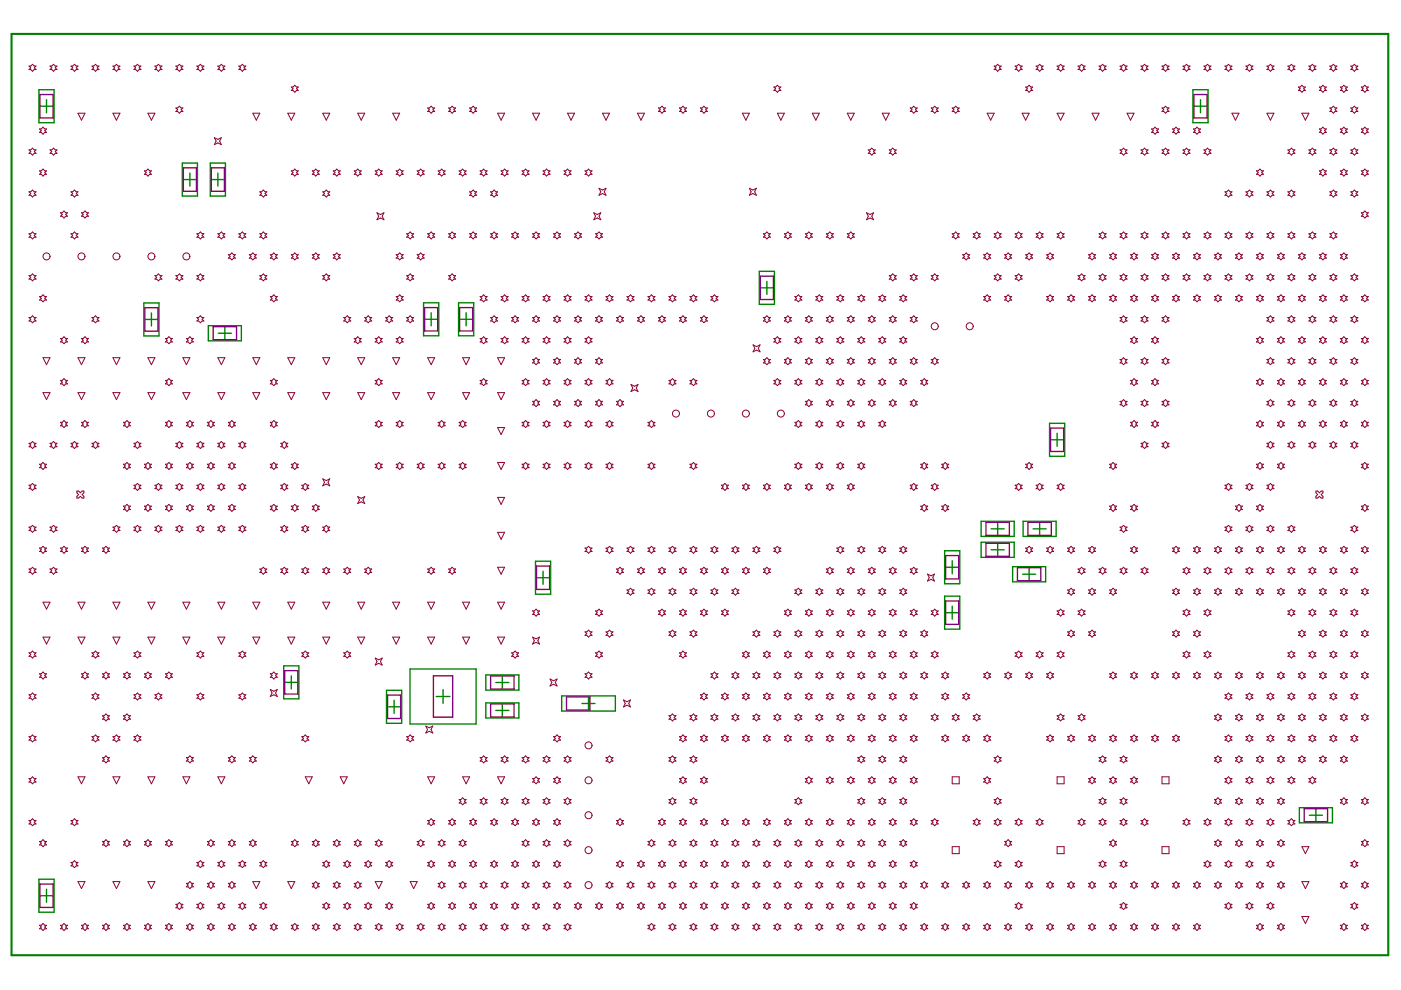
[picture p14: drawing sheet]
<svg xmlns="http://www.w3.org/2000/svg" width="297mm" height="210mm" viewBox="0 0 297 210" stroke-linecap="round" stroke-linejoin="round" font-family="sans-serif">
<g fill="none" stroke="#008000" stroke-width=".29">
<path d="M8.3 19h3.2v7h-3.2zM252.9 19h3.2v7h-3.2zM8.5 22.5h2.7M9.9 21.1v2.8M38.7 34.6h3.2v7h-3.2zM38.9 38.1h2.7M40.3 36.7v2.8M44.6 34.6h3.2v7h-3.2zM44.8 38.1h2.8M46.2 36.7v2.8M253.1 22.5h2.8M254.5 21.1v2.8"/>
<path d="M161 57.5h3.2v7h-3.2zM162.6 59.6v2.8M30.5 64.2h3.2v7h-3.2zM30.7 67.7h2.8M32.1 66.3v2.8M44.2 69.1h7v3.2h-7zM46.3 70.7h2.8M47.7 69.3v2.7M89.8 64.2h3.2v7h-3.2zM90 67.7h2.8M91.4 66.3v2.8M97.2 64.2h3.2v7h-3.2z"/>
<path d="M97.4 67.7h2.8M98.8 66.3v2.8M161.2 61h2.8M222.5 89.7h3.2v7h-3.2zM222.7 93.2h2.8M224.1 91.9v2.7M113.5 119h3.2v7h-3.2zM200.3 116.8h3.2v7h-3.2zM201.9 118.9v2.8M208 110.5h7v3.2h-7zM208 115h7v3.2h-7zM210.1 116.6h2.8"/>
<path d="M210.1 112.1h2.8M211.5 110.7v2.8M211.5 115.2v2.8M216.9 110.5h7v3.2h-7zM219 112.1h2.8M220.4 110.7v2.8M113.8 122.5h2.7M115.1 121.1v2.8M200.3 126.4h3.2v7h-3.2zM200.5 129.9h2.8M200.5 120.3h2.8M201.9 128.5v2.8"/>
<path d="M214.7 120.1h7v3.3h-7zM216.8 121.8h2.8M218.2 120.4v2.7M60.2 141.2h3.2v7h-3.2zM60.4 144.7h2.7M61.8 143.3v2.8M82 146.4h3.2v7h-3.2zM82.2 149.9h2.7M83.6 148.5v2.7M86.9 141.8h14v11.7h-14zM92.5 147.7h2.9M93.9 146.2v2.9"/>
<path d="M103 143.1h7v3.2h-7zM103 149h7v3.2h-7zM105.1 150.6h2.8M105.1 144.7h2.8M106.5 143.3v2.8M106.5 149.2v2.8M119.1 147.5h11.4v3.3h-11.4zM123.4 149.2h2.8M124.8 147.6v3.1M275.5 171.2h7v3.3h-7zM277.6 172.8h2.8M279 171.5v2.7"/>
<path d="M8.3 186.4h3.2v7h-3.2zM8.5 189.9h2.7M9.9 188.5v2.8"/>
</g>
<path d="M2.4 7.2h291.9v195.3h-291.9z" fill="none" stroke="#008000" stroke-width=".44"/>
<g fill="none" stroke="#800080" stroke-width=".29">
<path d="M8.5 20h2.7v5h-2.7zM38.9 35.6h2.7v5h-2.7zM44.8 35.6h2.8v5h-2.8zM253.1 20h2.8v5h-2.8zM161.2 58.6h2.8v4.9h-2.8zM30.7 65.3h2.8v4.9h-2.8zM45.2 69.3h5v2.7h-5zM90 65.2h2.8v5h-2.8zM97.4 65.2h2.8v5h-2.8zM222.7 90.8h2.8v4.9h-2.8zM200.5 117.8h2.8v4.9h-2.8zM209 110.7h5v2.8h-5z"/>
<path d="M209 115.2h5v2.8h-5zM217.9 110.7h5v2.8h-5zM113.8 120h2.7v5h-2.7zM200.5 127.4h2.8v5h-2.8zM215.7 120.4h5v2.7h-5zM60.4 142.2h2.7v5h-2.7zM82.2 147.4h2.7v4.9h-2.7zM91.9 143.3h4.1v8.7h-4.1zM104 149.2h5v2.8h-5zM104 143.3h5v2.8h-5zM120.1 147.8h5v2.7h-5zM276.5 171.5h5v2.7h-5z"/>
<path d="M8.5 187.4h2.7v5h-2.7z"/>
</g>
<g fill="none" stroke="#8d0034" stroke-width=".21">
<path d="M6.2 14h.3l.4-.4 .4 .4h.3l-.3 .4 .3 .3h-.3l-.4 .4-.4-.4h-.3l.3-.3zM10.6 14h.4l.3-.4 .4 .4h.4l-.4 .4 .4 .3h-.4l-.4 .4-.3-.4h-.4l.4-.3zM15.1 14h.3l.4-.4 .4 .4h.3l-.3 .4 .3 .3h-.3l-.4 .4-.4-.4h-.3l.3-.3zM19.5 14h.4l.3-.4 .4 .4h.4l-.4 .4 .4 .3h-.4l-.4 .4-.3-.4h-.4l.4-.3zM23.9 14h.4l.4-.4 .4 .4h.3l-.3 .4 .3 .3h-.3l-.4 .4-.4-.4h-.4l.4-.3zM28.4 14h.4l.3-.4 .4 .4h.4l-.4 .4 .4 .3h-.4l-.4 .4-.3-.4h-.4l.4-.3zM32.8 14h.4l.4-.4 .4 .4h.3l-.3 .4 .3 .3h-.3l-.4 .4-.4-.4h-.4l.4-.3zM37.3 14h.4l.3-.4 .4 .4h.4l-.4 .4 .4 .3h-.4l-.4 .4-.3-.4h-.4l.4-.3zM41.7 14h.4l.4-.4 .4 .4h.3l-.3 .4 .3 .3h-.3l-.4 .4-.4-.4h-.4l.4-.3zM46.2 14h.4l.3-.4 .4 .4h.4l-.4 .4 .4 .3h-.4l-.4 .4-.3-.4h-.4l.4-.3zM50.6 14h.4l.4-.4 .4 .4h.3l-.3 .4 .3 .3h-.3l-.4 .4-.4-.4h-.4l.4-.3zM61.8 18.4h.3l.4-.3 .4 .3h.3l-.3 .4 .3 .4h-.3l-.4 .4-.4-.4h-.3l.3-.4z"/>
<path d="M164.1 18.4h.3l.4-.3 .4 .3h.4l-.4 .4 .4 .4h-.4l-.4 .4-.4-.4h-.3l.3-.4zM210.8 14h.4l.3-.4 .4 .4h.4l-.4 .4 .4 .3h-.4l-.4 .4-.3-.4h-.4l.4-.3zM215.2 14h.4l.4-.4 .3 .4h.4l-.4 .4 .4 .3h-.4l-.3 .4-.4-.4h-.4l.4-.3zM217.5 18.4h.3l.4-.3 .4 .3h.3l-.3 .4 .3 .4h-.3l-.4 .4-.4-.4h-.3l.3-.4zM219.7 14h.4l.3-.4 .4 .4h.4l-.4 .4 .4 .3h-.4l-.4 .4-.3-.4h-.4l.4-.3zM224.1 14h.4l.4-.4 .3 .4h.4l-.4 .4 .4 .3h-.4l-.3 .4-.4-.4h-.4l.4-.3zM228.6 14h.3l.4-.4 .4 .4h.4l-.4 .4 .4 .3h-.4l-.4 .4-.4-.4h-.3l.3-.3zM233 14h.4l.4-.4 .3 .4h.4l-.4 .4 .4 .3h-.4l-.3 .4-.4-.4h-.4l.4-.3zM237.5 14h.3l.4-.4 .4 .4h.4l-.4 .4 .4 .3h-.4l-.4 .4-.4-.4h-.3l.3-.3zM241.9 14h.4l.4-.4 .3 .4h.4l-.4 .4 .4 .3h-.4l-.3 .4-.4-.4h-.4l.4-.3zM246.4 14h.3l.4-.4 .4 .4h.4l-.4 .4 .4 .3h-.4l-.4 .4-.4-.4h-.3l.3-.3zM250.8 14h.4l.4-.4 .3 .4h.4l-.4 .4 .4 .3h-.4l-.3 .4-.4-.4h-.4l.4-.3z"/>
<path d="M255.3 14h.3l.4-.4 .4 .4h.3l-.3 .4 .3 .3h-.3l-.4 .4-.4-.4h-.3l.3-.3zM259.7 14h.4l.4-.4 .3 .4h.4l-.4 .4 .4 .3h-.4l-.3 .4-.4-.4h-.4l.4-.3zM264.2 14h.3l.4-.4 .4 .4h.3l-.3 .4 .3 .3h-.3l-.4 .4-.4-.4h-.3l.3-.3zM268.6 14h.4l.4-.4 .3 .4h.4l-.4 .4 .4 .3h-.4l-.3 .4-.4-.4h-.4l.4-.3zM273.1 14h.3l.4-.4 .4 .4h.3l-.3 .4 .3 .3h-.3l-.4 .4-.4-.4h-.3l.3-.3zM275.3 18.4h.4l.3-.3 .4 .3h.4l-.4 .4 .4 .4h-.4l-.4 .4-.3-.4h-.4l.4-.4zM277.5 14h.4l.4-.4 .3 .4h.4l-.4 .4 .4 .3h-.4l-.3 .4-.4-.4h-.4l.4-.3zM279.7 18.4h.4l.4-.3 .3 .3h.4l-.4 .4 .4 .4h-.4l-.3 .4-.4-.4h-.4l.4-.4zM282 14h.3l.4-.4 .4 .4h.3l-.3 .4 .3 .3h-.3l-.4 .4-.4-.4h-.3l.3-.3zM284.2 18.4h.4l.3-.3 .4 .3h.4l-.4 .4 .4 .4h-.4l-.4 .4-.3-.4h-.4l.4-.4zM286.4 14h.4l.3-.4 .4 .4h.4l-.4 .4 .4 .3h-.4l-.4 .4-.3-.4h-.4l.4-.3zM288.6 18.4h.4l.4-.3 .3 .3h.4l-.4 .4 .4 .4h-.4l-.3 .4-.4-.4h-.4l.4-.4z"/>
<path d="M6.2 31.8h.3l.4-.4 .4 .4h.3l-.3 .3 .3 .4h-.3l-.4 .4-.4-.4h-.3l.3-.4zM8.4 36.2h.3l.4-.3 .4 .3h.4l-.4 .4 .4 .4h-.4l-.4 .3-.4-.3h-.3l.3-.4zM8.4 27.3h.3l.4-.3 .4 .3h.4l-.4 .4 .4 .4h-.4l-.4 .3-.4-.3h-.3l.3-.4zM10.6 31.8h.4l.3-.4 .4 .4h.4l-.4 .3 .4 .4h-.4l-.4 .4-.3-.4h-.4l.4-.4zM16.5 24h1.5l-.7 1.5zM23.9 24h1.5l-.7 1.5zM30.6 36.2h.4l.4-.3 .3 .3h.4l-.4 .4 .4 .4h-.4l-.3 .3-.4-.3h-.4l.4-.4zM31.4 24h1.4l-.7 1.5zM37.3 22.9h.4l.3-.4 .4 .4h.4l-.4 .4 .4 .3h-.4l-.4 .4-.3-.4h-.4l.4-.3zM45.4 29.2l.8 .4 .7-.4-.3 .7 .3 .8-.7-.4-.8 .4 .4-.8zM53.6 24h1.5l-.8 1.5zM61 24h1.5l-.7 1.5z"/>
<path d="M61.8 36.2h.3l.4-.3 .4 .3h.3l-.3 .4 .3 .4h-.3l-.4 .3-.4-.3h-.3l.3-.4zM66.2 36.2h.4l.3-.3 .4 .3h.4l-.4 .4 .4 .4h-.4l-.4 .3-.3-.3h-.4l.4-.4zM68.4 24h1.5l-.7 1.5zM70.7 36.2h.3l.4-.3 .4 .3h.3l-.3 .4 .3 .4h-.3l-.4 .3-.4-.3h-.3l.3-.4zM75.1 36.2h.4l.3-.3 .4 .3h.4l-.4 .4 .4 .4h-.4l-.4 .3-.3-.3h-.4l.4-.4zM75.8 24h1.5l-.7 1.5zM79.6 36.2h.3l.4-.3 .4 .3h.3l-.3 .4 .3 .4h-.3l-.4 .3-.4-.3h-.3l.3-.4zM83.3 24h1.4l-.7 1.5zM84 36.2h.4l.3-.3 .4 .3h.4l-.4 .4 .4 .4h-.4l-.4 .3-.3-.3h-.4l.4-.4zM88.5 36.2h.3l.4-.3 .4 .3h.3l-.3 .4 .3 .4h-.3l-.4 .3-.4-.3h-.3l.3-.4zM90.7 22.9h.3l.4-.4 .4 .4h.4l-.4 .4 .4 .3h-.4l-.4 .4-.4-.4h-.3l.3-.3zM92.9 36.2h.4l.3-.3 .4 .3h.4l-.4 .4 .4 .4h-.4l-.4 .3-.3-.3h-.4l.4-.4z"/>
<path d="M95.1 22.9h.4l.4-.4 .3 .4h.4l-.4 .4 .4 .3h-.4l-.3 .4-.4-.4h-.4l.4-.3zM97.3 36.2h.4l.4-.3 .4 .3h.3l-.3 .4 .3 .4h-.3l-.4 .3-.4-.3h-.4l.4-.4zM99.6 22.9h.3l.4-.4 .4 .4h.4l-.4 .4 .4 .3h-.4l-.4 .4-.4-.4h-.3l.3-.3zM101.8 36.2h.4l.3-.3 .4 .3h.4l-.4 .4 .4 .4h-.4l-.4 .3-.3-.3h-.4l.4-.4zM105.5 24h1.5l-.8 1.5zM106.2 36.2h.4l.4-.3 .4 .3h.3l-.3 .4 .3 .4h-.3l-.4 .3-.4-.3h-.4l.4-.4zM110.7 36.2h.4l.3-.3 .4 .3h.4l-.4 .4 .4 .4h-.4l-.4 .3-.3-.3h-.4l.4-.4zM112.9 24h1.5l-.7 1.5zM115.1 36.2h.4l.4-.3 .4 .3h.3l-.3 .4 .3 .4h-.3l-.4 .3-.4-.3h-.4l.4-.4zM119.6 36.2h.4l.3-.3 .4 .3h.4l-.4 .4 .4 .4h-.4l-.4 .3-.3-.3h-.4l.4-.4zM120.3 24h1.5l-.7 1.5zM124 36.2h.4l.4-.3 .3 .3h.4l-.4 .4 .4 .4h-.4l-.3 .3-.4-.3h-.4l.4-.4z"/>
<path d="M127 39.9l.7 .4 .8-.4-.4 .8 .4 .7-.8-.4-.7 .4 .4-.7zM127.7 24h1.5l-.7 1.5zM135.2 24h1.4l-.7 1.5zM139.6 22.9h.4l.3-.4 .4 .4h.4l-.4 .4 .4 .3h-.4l-.4 .4-.3-.4h-.4l.4-.3zM144.1 22.9h.3l.4-.4 .4 .4h.3l-.3 .4 .3 .3h-.3l-.4 .4-.4-.4h-.3l.3-.3zM148.5 22.9h.4l.3-.4 .4 .4h.4l-.4 .4 .4 .3h-.4l-.4 .4-.3-.4h-.4l.4-.3zM157.4 24h1.5l-.8 1.5zM158.9 39.9l.7 .4 .8-.4-.4 .8 .4 .7-.8-.4-.7 .4 .4-.7zM164.8 24h1.5l-.7 1.5zM172.2 24h1.5l-.7 1.5zM179.6 24h1.5l-.7 1.5zM184.1 31.8h.4l.3-.4 .4 .4h.4l-.4 .3 .4 .4h-.4l-.4 .4-.3-.4h-.4l.4-.4z"/>
<path d="M187.1 24h1.4l-.7 1.5zM188.5 31.8h.4l.4-.4 .4 .4h.3l-.3 .3 .3 .4h-.3l-.4 .4-.4-.4h-.4l.4-.4zM193 22.9h.4l.3-.4 .4 .4h.4l-.4 .4 .4 .3h-.4l-.4 .4-.3-.4h-.4l.4-.3zM197.4 22.9h.4l.4-.4 .3 .4h.4l-.4 .4 .4 .3h-.4l-.3 .4-.4-.4h-.4l.4-.3zM201.9 22.9h.4l.3-.4 .4 .4h.4l-.4 .4 .4 .3h-.4l-.4 .4-.3-.4h-.4l.4-.3zM209.3 24h1.5l-.8 1.5zM216.7 24h1.5l-.7 1.5zM224.1 24h1.5l-.7 1.5zM231.5 24h1.5l-.7 1.5zM237.5 31.8h.3l.4-.4 .4 .4h.4l-.4 .3 .4 .4h-.4l-.4 .4-.4-.4h-.3l.3-.4zM239 24h1.4l-.7 1.5zM241.9 31.8h.4l.4-.4 .3 .4h.4l-.4 .3 .4 .4h-.4l-.3 .4-.4-.4h-.4l.4-.4z"/>
<path d="M244.1 27.3h.4l.4-.3 .4 .3h.3l-.3 .4 .3 .4h-.3l-.4 .3-.4-.3h-.4l.4-.4zM246.4 31.8h.3l.4-.4 .4 .4h.4l-.4 .3 .4 .4h-.4l-.4 .4-.4-.4h-.3l.3-.4zM246.4 22.9h.3l.4-.4 .4 .4h.4l-.4 .4 .4 .3h-.4l-.4 .4-.4-.4h-.3l.3-.3zM248.6 27.3h.4l.3-.3 .4 .3h.4l-.4 .4 .4 .4h-.4l-.4 .3-.3-.3h-.4l.4-.4zM250.8 31.8h.4l.4-.4 .3 .4h.4l-.4 .3 .4 .4h-.4l-.3 .4-.4-.4h-.4l.4-.4zM253 27.3h.4l.4-.3 .4 .3h.3l-.3 .4 .3 .4h-.3l-.4 .3-.4-.3h-.4l.4-.4zM255.3 31.8h.3l.4-.4 .4 .4h.3l-.3 .3 .3 .4h-.3l-.4 .4-.4-.4h-.3l.3-.4zM261.2 24h1.5l-.8 1.5zM266.4 36.2h.4l.3-.3 .4 .3h.4l-.4 .4 .4 .4h-.4l-.4 .3-.3-.3h-.4l.4-.4zM268.6 24h1.5l-.7 1.5zM273.1 31.8h.3l.4-.4 .4 .4h.3l-.3 .3 .3 .4h-.3l-.4 .4-.4-.4h-.3l.3-.4zM276 24h1.5l-.7 1.5z"/>
<path d="M277.5 31.8h.4l.4-.4 .3 .4h.4l-.4 .3 .4 .4h-.4l-.3 .4-.4-.4h-.4l.4-.4zM279.7 36.2h.4l.4-.3 .3 .3h.4l-.4 .4 .4 .4h-.4l-.3 .3-.4-.3h-.4l.4-.4zM279.7 27.3h.4l.4-.3 .3 .3h.4l-.4 .4 .4 .4h-.4l-.3 .3-.4-.3h-.4l.4-.4zM282 31.8h.3l.4-.4 .4 .4h.3l-.3 .3 .3 .4h-.3l-.4 .4-.4-.4h-.3l.3-.4zM282 22.9h.3l.4-.4 .4 .4h.3l-.3 .4 .3 .3h-.3l-.4 .4-.4-.4h-.3l.3-.3zM284.2 36.2h.4l.3-.3 .4 .3h.4l-.4 .4 .4 .4h-.4l-.4 .3-.3-.3h-.4l.4-.4zM284.2 27.3h.4l.3-.3 .4 .3h.4l-.4 .4 .4 .4h-.4l-.4 .3-.3-.3h-.4l.4-.4zM286.4 31.8h.4l.3-.4 .4 .4h.4l-.4 .3 .4 .4h-.4l-.4 .4-.3-.4h-.4l.4-.4zM286.4 22.9h.4l.3-.4 .4 .4h.4l-.4 .4 .4 .3h-.4l-.4 .4-.3-.4h-.4l.4-.3zM288.6 36.2h.4l.4-.3 .3 .3h.4l-.4 .4 .4 .4h-.4l-.3 .3-.4-.3h-.4l.4-.4zM288.6 27.3h.4l.4-.3 .3 .3h.4l-.4 .4 .4 .4h-.4l-.3 .3-.4-.3h-.4l.4-.4zM6.2 58.4h.3l.4-.3 .4 .3h.3l-.3 .4 .3 .4h-.3l-.4 .3-.4-.3h-.3l.3-.4z"/>
<path d="M6.2 49.6h.3l.4-.4 .4 .4h.3l-.3 .3 .3 .4h-.3l-.4 .4-.4-.4h-.3l.3-.4zM6.2 40.7h.3l.4-.4 .4 .4h.3l-.3 .3 .3 .4h-.3l-.4 .4-.4-.4h-.3l.3-.4zM12.8 45.1h.4l.4-.4 .3 .4h.4l-.4 .4 .4 .3h-.4l-.3 .4-.4-.4h-.4l.4-.3zM15.1 49.6h.3l.4-.4 .4 .4h.3l-.3 .3 .3 .4h-.3l-.4 .4-.4-.4h-.3l.3-.4zM15.1 40.7h.3l.4-.4 .4 .4h.3l-.3 .3 .3 .4h-.3l-.4 .4-.4-.4h-.3l.3-.4zM17.3 45.1h.3l.4-.4 .4 .4h.4l-.4 .4 .4 .3h-.4l-.4 .4-.4-.4h-.3l.3-.3zM32.8 58.4h.4l.4-.3 .4 .3h.3l-.3 .4 .3 .4h-.3l-.4 .3-.4-.3h-.4l.4-.4zM37.3 58.4h.4l.3-.3 .4 .3h.4l-.4 .4 .4 .4h-.4l-.4 .3-.3-.3h-.4l.4-.4zM41.7 58.4h.4l.4-.3 .4 .3h.3l-.3 .4 .3 .4h-.3l-.4 .3-.4-.3h-.4l.4-.4zM41.7 49.6h.4l.4-.4 .4 .4h.3l-.3 .3 .3 .4h-.3l-.4 .4-.4-.4h-.4l.4-.4zM46.2 49.6h.4l.3-.4 .4 .4h.4l-.4 .3 .4 .4h-.4l-.4 .4-.3-.4h-.4l.4-.4zM48.4 54h.4l.4-.4 .3 .4h.4l-.4 .4 .4 .3h-.4l-.3 .4-.4-.4h-.4l.4-.3z"/>
<path d="M50.6 49.6h.4l.4-.4 .4 .4h.3l-.3 .3 .3 .4h-.3l-.4 .4-.4-.4h-.4l.4-.4zM52.9 54h.3l.4-.4 .4 .4h.3l-.3 .4 .3 .3h-.3l-.4 .4-.4-.4h-.3l.3-.3zM55.1 58.4h.4l.3-.3 .4 .3h.4l-.4 .4 .4 .4h-.4l-.4 .3-.3-.3h-.4l.4-.4zM55.1 49.6h.4l.3-.4 .4 .4h.4l-.4 .3 .4 .4h-.4l-.4 .4-.3-.4h-.4l.4-.4zM55.1 40.7h.4l.3-.4 .4 .4h.4l-.4 .3 .4 .4h-.4l-.4 .4-.3-.4h-.4l.4-.4zM57.3 54h.4l.4-.4 .3 .4h.4l-.4 .4 .4 .3h-.4l-.3 .4-.4-.4h-.4l.4-.3zM61.8 54h.3l.4-.4 .4 .4h.3l-.3 .4 .3 .3h-.3l-.4 .4-.4-.4h-.3l.3-.3zM66.2 54h.4l.3-.4 .4 .4h.4l-.4 .4 .4 .3h-.4l-.4 .4-.3-.4h-.4l.4-.3zM68.4 58.4h.4l.4-.3 .3 .3h.4l-.4 .4 .4 .4h-.4l-.3 .3-.4-.3h-.4l.4-.4zM68.4 40.7h.4l.4-.4 .3 .4h.4l-.4 .3 .4 .4h-.4l-.3 .4-.4-.4h-.4l.4-.4zM70.7 54h.3l.4-.4 .4 .4h.3l-.3 .4 .3 .3h-.3l-.4 .4-.4-.4h-.3l.3-.3zM79.9 45.1l.8 .4 .7-.4-.4 .8 .4 .7-.7-.4-.8 .4 .4-.7z"/>
<path d="M84 54h.4l.3-.4 .4 .4h.4l-.4 .4 .4 .3h-.4l-.4 .4-.3-.4h-.4l.4-.3zM86.2 58.4h.4l.4-.3 .3 .3h.4l-.4 .4 .4 .4h-.4l-.3 .3-.4-.3h-.4l.4-.4zM86.2 49.6h.4l.4-.4 .3 .4h.4l-.4 .3 .4 .4h-.4l-.3 .4-.4-.4h-.4l.4-.4zM88.5 54h.3l.4-.4 .4 .4h.3l-.3 .4 .3 .3h-.3l-.4 .4-.4-.4h-.3l.3-.3zM90.7 49.6h.3l.4-.4 .4 .4h.4l-.4 .3 .4 .4h-.4l-.4 .4-.4-.4h-.3l.3-.4zM95.1 58.4h.4l.4-.3 .3 .3h.4l-.4 .4 .4 .4h-.4l-.3 .3-.4-.3h-.4l.4-.4zM95.1 49.6h.4l.4-.4 .3 .4h.4l-.4 .3 .4 .4h-.4l-.3 .4-.4-.4h-.4l.4-.4zM99.6 49.6h.3l.4-.4 .4 .4h.4l-.4 .3 .4 .4h-.4l-.4 .4-.4-.4h-.3l.3-.4zM99.6 40.7h.3l.4-.4 .4 .4h.4l-.4 .3 .4 .4h-.4l-.4 .4-.4-.4h-.3l.3-.4zM104 49.6h.4l.4-.4 .3 .4h.4l-.4 .3 .4 .4h-.4l-.3 .4-.4-.4h-.4l.4-.4zM104 40.7h.4l.4-.4 .3 .4h.4l-.4 .3 .4 .4h-.4l-.3 .4-.4-.4h-.4l.4-.4zM108.5 49.6h.3l.4-.4 .4 .4h.4l-.4 .3 .4 .4h-.4l-.4 .4-.4-.4h-.3l.3-.4z"/>
<path d="M112.9 49.6h.4l.4-.4 .3 .4h.4l-.4 .3 .4 .4h-.4l-.3 .4-.4-.4h-.4l.4-.4zM117.4 49.6h.3l.4-.4 .4 .4h.3l-.3 .3 .3 .4h-.3l-.4 .4-.4-.4h-.3l.3-.4zM121.8 49.6h.4l.4-.4 .3 .4h.4l-.4 .3 .4 .4h-.4l-.3 .4-.4-.4h-.4l.4-.4zM125.9 45.1l.7 .4 .8-.4-.4 .8 .4 .7-.8-.4-.7 .4 .4-.7zM126.3 49.6h.3l.4-.4 .4 .4h.3l-.3 .3 .3 .4h-.3l-.4 .4-.4-.4h-.3l.3-.4zM161.8 49.6h.4l.4-.4 .4 .4h.3l-.3 .3 .3 .4h-.3l-.4 .4-.4-.4h-.4l.4-.4zM166.3 49.6h.4l.3-.4 .4 .4h.4l-.4 .3 .4 .4h-.4l-.4 .4-.3-.4h-.4l.4-.4zM170.7 49.6h.4l.4-.4 .4 .4h.3l-.3 .3 .3 .4h-.3l-.4 .4-.4-.4h-.4l.4-.4zM175.2 49.6h.4l.3-.4 .4 .4h.4l-.4 .3 .4 .4h-.4l-.4 .4-.3-.4h-.4l.4-.4zM179.6 49.6h.4l.4-.4 .4 .4h.3l-.3 .3 .3 .4h-.3l-.4 .4-.4-.4h-.4l.4-.4zM183.7 45.1l.8 .4 .7-.4-.4 .8 .4 .7-.7-.4-.8 .4 .4-.7zM188.5 58.4h.4l.4-.3 .4 .3h.3l-.3 .4 .3 .4h-.3l-.4 .3-.4-.3h-.4l.4-.4z"/>
<path d="M193 58.4h.4l.3-.3 .4 .3h.4l-.4 .4 .4 .4h-.4l-.4 .3-.3-.3h-.4l.4-.4zM197.4 58.4h.4l.4-.3 .3 .3h.4l-.4 .4 .4 .4h-.4l-.3 .3-.4-.3h-.4l.4-.4zM201.9 49.6h.4l.3-.4 .4 .4h.4l-.4 .3 .4 .4h-.4l-.4 .4-.3-.4h-.4l.4-.4zM204.1 54h.4l.4-.4 .3 .4h.4l-.4 .4 .4 .3h-.4l-.3 .4-.4-.4h-.4l.4-.3zM206.3 49.6h.4l.4-.4 .3 .4h.4l-.4 .3 .4 .4h-.4l-.3 .4-.4-.4h-.4l.4-.4zM208.6 54h.3l.4-.4 .4 .4h.3l-.3 .4 .3 .3h-.3l-.4 .4-.4-.4h-.3l.3-.3zM210.8 58.4h.4l.3-.3 .4 .3h.4l-.4 .4 .4 .4h-.4l-.4 .3-.3-.3h-.4l.4-.4zM210.8 49.6h.4l.3-.4 .4 .4h.4l-.4 .3 .4 .4h-.4l-.4 .4-.3-.4h-.4l.4-.4zM213 54h.4l.3-.4 .4 .4h.4l-.4 .4 .4 .3h-.4l-.4 .4-.3-.4h-.4l.4-.3zM215.2 58.4h.4l.4-.3 .3 .3h.4l-.4 .4 .4 .4h-.4l-.3 .3-.4-.3h-.4l.4-.4zM215.2 49.6h.4l.4-.4 .3 .4h.4l-.4 .3 .4 .4h-.4l-.3 .4-.4-.4h-.4l.4-.4zM217.5 54h.3l.4-.4 .4 .4h.3l-.3 .4 .3 .3h-.3l-.4 .4-.4-.4h-.3l.3-.3z"/>
<path d="M219.7 49.6h.4l.3-.4 .4 .4h.4l-.4 .3 .4 .4h-.4l-.4 .4-.3-.4h-.4l.4-.4zM221.9 54h.4l.3-.4 .4 .4h.4l-.4 .4 .4 .3h-.4l-.4 .4-.3-.4h-.4l.4-.3zM224.1 49.6h.4l.4-.4 .3 .4h.4l-.4 .3 .4 .4h-.4l-.3 .4-.4-.4h-.4l.4-.4zM228.6 58.4h.3l.4-.3 .4 .3h.4l-.4 .4 .4 .4h-.4l-.4 .3-.4-.3h-.3l.3-.4zM230.8 54h.4l.3-.4 .4 .4h.4l-.4 .4 .4 .3h-.4l-.4 .4-.3-.4h-.4l.4-.3zM233 58.4h.4l.4-.3 .3 .3h.4l-.4 .4 .4 .4h-.4l-.3 .3-.4-.3h-.4l.4-.4zM233 49.6h.4l.4-.4 .3 .4h.4l-.4 .3 .4 .4h-.4l-.3 .4-.4-.4h-.4l.4-.4zM235.2 54h.4l.4-.4 .4 .4h.3l-.3 .4 .3 .3h-.3l-.4 .4-.4-.4h-.4l.4-.3zM237.5 58.4h.3l.4-.3 .4 .3h.4l-.4 .4 .4 .4h-.4l-.4 .3-.4-.3h-.3l.3-.4zM237.5 49.6h.3l.4-.4 .4 .4h.4l-.4 .3 .4 .4h-.4l-.4 .4-.4-.4h-.3l.3-.4zM239.7 54h.4l.3-.4 .4 .4h.4l-.4 .4 .4 .3h-.4l-.4 .4-.3-.4h-.4l.4-.3zM241.9 58.4h.4l.4-.3 .3 .3h.4l-.4 .4 .4 .4h-.4l-.3 .3-.4-.3h-.4l.4-.4z"/>
<path d="M241.9 49.6h.4l.4-.4 .3 .4h.4l-.4 .3 .4 .4h-.4l-.3 .4-.4-.4h-.4l.4-.4zM244.1 54h.4l.4-.4 .4 .4h.3l-.3 .4 .3 .3h-.3l-.4 .4-.4-.4h-.4l.4-.3zM246.4 58.4h.3l.4-.3 .4 .3h.4l-.4 .4 .4 .4h-.4l-.4 .3-.4-.3h-.3l.3-.4zM246.4 49.6h.3l.4-.4 .4 .4h.4l-.4 .3 .4 .4h-.4l-.4 .4-.4-.4h-.3l.3-.4zM248.6 54h.4l.3-.4 .4 .4h.4l-.4 .4 .4 .3h-.4l-.4 .4-.3-.4h-.4l.4-.3zM250.8 58.4h.4l.4-.3 .3 .3h.4l-.4 .4 .4 .4h-.4l-.3 .3-.4-.3h-.4l.4-.4zM250.8 49.6h.4l.4-.4 .3 .4h.4l-.4 .3 .4 .4h-.4l-.3 .4-.4-.4h-.4l.4-.4zM253 54h.4l.4-.4 .4 .4h.3l-.3 .4 .3 .3h-.3l-.4 .4-.4-.4h-.4l.4-.3zM255.3 58.4h.3l.4-.3 .4 .3h.3l-.3 .4 .3 .4h-.3l-.4 .3-.4-.3h-.3l.3-.4zM255.3 49.6h.3l.4-.4 .4 .4h.3l-.3 .3 .3 .4h-.3l-.4 .4-.4-.4h-.3l.3-.4zM257.5 54h.4l.3-.4 .4 .4h.4l-.4 .4 .4 .3h-.4l-.4 .4-.3-.4h-.4l.4-.3zM259.7 58.4h.4l.4-.3 .3 .3h.4l-.4 .4 .4 .4h-.4l-.3 .3-.4-.3h-.4l.4-.4z"/>
<path d="M259.7 49.6h.4l.4-.4 .3 .4h.4l-.4 .3 .4 .4h-.4l-.3 .4-.4-.4h-.4l.4-.4zM259.7 40.7h.4l.4-.4 .3 .4h.4l-.4 .3 .4 .4h-.4l-.3 .4-.4-.4h-.4l.4-.4zM261.9 54h.4l.4-.4 .4 .4h.3l-.3 .4 .3 .3h-.3l-.4 .4-.4-.4h-.4l.4-.3zM264.2 58.4h.3l.4-.3 .4 .3h.3l-.3 .4 .3 .4h-.3l-.4 .3-.4-.3h-.3l.3-.4zM264.2 49.6h.3l.4-.4 .4 .4h.3l-.3 .3 .3 .4h-.3l-.4 .4-.4-.4h-.3l.3-.4zM264.2 40.7h.3l.4-.4 .4 .4h.3l-.3 .3 .3 .4h-.3l-.4 .4-.4-.4h-.3l.3-.4zM266.4 54h.4l.3-.4 .4 .4h.4l-.4 .4 .4 .3h-.4l-.4 .4-.3-.4h-.4l.4-.3zM268.6 58.4h.4l.4-.3 .3 .3h.4l-.4 .4 .4 .4h-.4l-.3 .3-.4-.3h-.4l.4-.4zM268.6 49.6h.4l.4-.4 .3 .4h.4l-.4 .3 .4 .4h-.4l-.3 .4-.4-.4h-.4l.4-.4zM268.6 40.7h.4l.4-.4 .3 .4h.4l-.4 .3 .4 .4h-.4l-.3 .4-.4-.4h-.4l.4-.4zM270.8 54h.4l.4-.4 .3 .4h.4l-.4 .4 .4 .3h-.4l-.3 .4-.4-.4h-.4l.4-.3zM273.1 58.4h.3l.4-.3 .4 .3h.3l-.3 .4 .3 .4h-.3l-.4 .3-.4-.3h-.3l.3-.4z"/>
<path d="M273.1 49.6h.3l.4-.4 .4 .4h.3l-.3 .3 .3 .4h-.3l-.4 .4-.4-.4h-.3l.3-.4zM273.1 40.7h.3l.4-.4 .4 .4h.3l-.3 .3 .3 .4h-.3l-.4 .4-.4-.4h-.3l.3-.4zM275.3 54h.4l.3-.4 .4 .4h.4l-.4 .4 .4 .3h-.4l-.4 .4-.3-.4h-.4l.4-.3zM277.5 58.4h.4l.4-.3 .3 .3h.4l-.4 .4 .4 .4h-.4l-.3 .3-.4-.3h-.4l.4-.4zM277.5 49.6h.4l.4-.4 .3 .4h.4l-.4 .3 .4 .4h-.4l-.3 .4-.4-.4h-.4l.4-.4zM279.7 54h.4l.4-.4 .3 .4h.4l-.4 .4 .4 .3h-.4l-.3 .4-.4-.4h-.4l.4-.3zM282 58.4h.3l.4-.3 .4 .3h.3l-.3 .4 .3 .4h-.3l-.4 .3-.4-.3h-.3l.3-.4zM282 49.6h.3l.4-.4 .4 .4h.3l-.3 .3 .3 .4h-.3l-.4 .4-.4-.4h-.3l.3-.4zM282 40.7h.3l.4-.4 .4 .4h.3l-.3 .3 .3 .4h-.3l-.4 .4-.4-.4h-.3l.3-.4zM284.2 54h.4l.3-.4 .4 .4h.4l-.4 .4 .4 .3h-.4l-.4 .4-.3-.4h-.4l.4-.3zM286.4 58.4h.4l.3-.3 .4 .3h.4l-.4 .4 .4 .4h-.4l-.4 .3-.3-.3h-.4l.4-.4zM286.4 40.7h.4l.3-.4 .4 .4h.4l-.4 .3 .4 .4h-.4l-.4 .4-.3-.4h-.4l.4-.4z"/>
<path d="M288.6 45.1h.4l.4-.4 .3 .4h.4l-.4 .4 .4 .3h-.4l-.3 .4-.4-.4h-.4l.4-.3zM6.2 67.3h.3l.4-.3 .4 .3h.3l-.3 .4 .3 .4h-.3l-.4 .3-.4-.3h-.3l.3-.4zM8.4 62.9h.3l.4-.4 .4 .4h.4l-.4 .4 .4 .3h-.4l-.4 .4-.4-.4h-.3l.3-.3zM9.1 75.8h1.5l-.7 1.5zM12.8 71.8h.4l.4-.4 .3 .4h.4l-.4 .3 .4 .4h-.4l-.3 .4-.4-.4h-.4l.4-.4zM16.5 75.8h1.5l-.7 1.5zM17.3 71.8h.3l.4-.4 .4 .4h.4l-.4 .3 .4 .4h-.4l-.4 .4-.4-.4h-.3l.3-.4zM19.5 67.3h.4l.3-.3 .4 .3h.4l-.4 .4 .4 .4h-.4l-.4 .3-.3-.3h-.4l.4-.4zM23.9 75.8h1.5l-.7 1.5zM31.4 75.8h1.4l-.7 1.5zM35.1 71.8h.3l.4-.4 .4 .4h.4l-.4 .3 .4 .4h-.4l-.4 .4-.4-.4h-.3l.3-.4zM38.8 75.8h1.5l-.8 1.5z"/>
<path d="M39.5 71.8h.4l.4-.4 .3 .4h.4l-.4 .3 .4 .4h-.4l-.3 .4-.4-.4h-.4l.4-.4zM41.7 67.3h.4l.4-.3 .4 .3h.3l-.3 .4 .3 .4h-.3l-.4 .3-.4-.3h-.4l.4-.4zM46.2 75.8h1.5l-.8 1.5zM53.6 75.8h1.5l-.8 1.5zM57.3 62.9h.4l.4-.4 .3 .4h.4l-.4 .4 .4 .3h-.4l-.3 .4-.4-.4h-.4l.4-.3zM61 75.8h1.5l-.7 1.5zM68.4 75.8h1.5l-.7 1.5zM72.9 67.3h.4l.3-.3 .4 .3h.4l-.4 .4 .4 .4h-.4l-.4 .3-.3-.3h-.4l.4-.4zM75.1 71.8h.4l.3-.4 .4 .4h.4l-.4 .3 .4 .4h-.4l-.4 .4-.3-.4h-.4l.4-.4zM75.8 75.8h1.5l-.7 1.5zM77.3 67.3h.4l.4-.3 .3 .3h.4l-.4 .4 .4 .4h-.4l-.3 .3-.4-.3h-.4l.4-.4zM79.6 71.8h.3l.4-.4 .4 .4h.3l-.3 .3 .3 .4h-.3l-.4 .4-.4-.4h-.3l.3-.4z"/>
<path d="M81.8 67.3h.3l.4-.3 .4 .3h.4l-.4 .4 .4 .4h-.4l-.4 .3-.4-.3h-.3l.3-.4zM83.3 75.8h1.4l-.7 1.5zM84 71.8h.4l.3-.4 .4 .4h.4l-.4 .3 .4 .4h-.4l-.4 .4-.3-.4h-.4l.4-.4zM84 62.9h.4l.3-.4 .4 .4h.4l-.4 .4 .4 .3h-.4l-.4 .4-.3-.4h-.4l.4-.3zM86.2 67.3h.4l.4-.3 .3 .3h.4l-.4 .4 .4 .4h-.4l-.3 .3-.4-.3h-.4l.4-.4zM90.7 75.8h1.5l-.8 1.5zM98.1 75.8h1.5l-.8 1.5zM101.8 71.8h.4l.3-.4 .4 .4h.4l-.4 .3 .4 .4h-.4l-.4 .4-.3-.4h-.4l.4-.4zM101.8 62.9h.4l.3-.4 .4 .4h.4l-.4 .4 .4 .3h-.4l-.4 .4-.3-.4h-.4l.4-.3zM104 67.3h.4l.4-.3 .3 .3h.4l-.4 .4 .4 .4h-.4l-.3 .3-.4-.3h-.4l.4-.4zM105.5 75.8h1.5l-.8 1.5zM106.2 71.8h.4l.4-.4 .4 .4h.3l-.3 .3 .3 .4h-.3l-.4 .4-.4-.4h-.4l.4-.4z"/>
<path d="M106.2 62.9h.4l.4-.4 .4 .4h.3l-.3 .4 .3 .3h-.3l-.4 .4-.4-.4h-.4l.4-.3zM108.5 67.3h.3l.4-.3 .4 .3h.4l-.4 .4 .4 .4h-.4l-.4 .3-.4-.3h-.3l.3-.4zM110.7 71.8h.4l.3-.4 .4 .4h.4l-.4 .3 .4 .4h-.4l-.4 .4-.3-.4h-.4l.4-.4zM110.7 62.9h.4l.3-.4 .4 .4h.4l-.4 .4 .4 .3h-.4l-.4 .4-.3-.4h-.4l.4-.3zM112.9 67.3h.4l.4-.3 .3 .3h.4l-.4 .4 .4 .4h-.4l-.3 .3-.4-.3h-.4l.4-.4zM112.9 76.2h.4l.4-.4 .3 .4h.4l-.4 .4 .4 .4h-.4l-.3 .3-.4-.3h-.4l.4-.4zM115.1 71.8h.4l.4-.4 .4 .4h.3l-.3 .3 .3 .4h-.3l-.4 .4-.4-.4h-.4l.4-.4zM115.1 62.9h.4l.4-.4 .4 .4h.3l-.3 .4 .3 .3h-.3l-.4 .4-.4-.4h-.4l.4-.3zM117.4 67.3h.3l.4-.3 .4 .3h.3l-.3 .4 .3 .4h-.3l-.4 .3-.4-.3h-.3l.3-.4zM117.4 76.2h.3l.4-.4 .4 .4h.3l-.3 .4 .3 .4h-.3l-.4 .3-.4-.3h-.3l.3-.4zM119.6 71.8h.4l.3-.4 .4 .4h.4l-.4 .3 .4 .4h-.4l-.4 .4-.3-.4h-.4l.4-.4zM119.6 62.9h.4l.3-.4 .4 .4h.4l-.4 .4 .4 .3h-.4l-.4 .4-.3-.4h-.4l.4-.3z"/>
<path d="M121.8 67.3h.4l.4-.3 .3 .3h.4l-.4 .4 .4 .4h-.4l-.3 .3-.4-.3h-.4l.4-.4zM121.8 76.2h.4l.4-.4 .3 .4h.4l-.4 .4 .4 .4h-.4l-.3 .3-.4-.3h-.4l.4-.4zM124 71.8h.4l.4-.4 .3 .4h.4l-.4 .3 .4 .4h-.4l-.3 .4-.4-.4h-.4l.4-.4zM124 62.9h.4l.4-.4 .3 .4h.4l-.4 .4 .4 .3h-.4l-.3 .4-.4-.4h-.4l.4-.3zM126.3 67.3h.3l.4-.3 .4 .3h.3l-.3 .4 .3 .4h-.3l-.4 .3-.4-.3h-.3l.3-.4zM126.3 76.2h.3l.4-.4 .4 .4h.3l-.3 .4 .3 .4h-.3l-.4 .3-.4-.3h-.3l.3-.4zM128.5 62.9h.4l.3-.4 .4 .4h.4l-.4 .4 .4 .3h-.4l-.4 .4-.3-.4h-.4l.4-.3zM130.7 67.3h.4l.4-.3 .3 .3h.4l-.4 .4 .4 .4h-.4l-.3 .3-.4-.3h-.4l.4-.4zM132.9 62.9h.4l.4-.4 .3 .4h.4l-.4 .4 .4 .3h-.4l-.3 .4-.4-.4h-.4l.4-.3zM135.2 67.3h.3l.4-.3 .4 .3h.3l-.3 .4 .3 .4h-.3l-.4 .3-.4-.3h-.3l.3-.4zM137.4 62.9h.4l.3-.4 .4 .4h.4l-.4 .4 .4 .3h-.4l-.4 .4-.3-.4h-.4l.4-.3zM139.6 67.3h.4l.3-.3 .4 .3h.4l-.4 .4 .4 .4h-.4l-.4 .3-.3-.3h-.4l.4-.4z"/>
<path d="M141.8 62.9h.4l.4-.4 .3 .4h.4l-.4 .4 .4 .3h-.4l-.3 .4-.4-.4h-.4l.4-.3zM144.1 67.3h.3l.4-.3 .4 .3h.3l-.3 .4 .3 .4h-.3l-.4 .3-.4-.3h-.3l.3-.4zM146.3 62.9h.4l.3-.4 .4 .4h.4l-.4 .4 .4 .3h-.4l-.4 .4-.3-.4h-.4l.4-.3zM148.5 67.3h.4l.3-.3 .4 .3h.4l-.4 .4 .4 .4h-.4l-.4 .3-.3-.3h-.4l.4-.4zM150.7 62.9h.4l.4-.4 .3 .4h.4l-.4 .4 .4 .3h-.4l-.3 .4-.4-.4h-.4l.4-.3zM159.7 73.1l.7 .4 .7-.4-.3 .8 .3 .7-.7-.4-.7 .4 .3-.7zM161.8 67.3h.4l.4-.3 .4 .3h.3l-.3 .4 .3 .4h-.3l-.4 .3-.4-.3h-.4l.4-.4zM161.8 76.2h.4l.4-.4 .4 .4h.3l-.3 .4 .3 .4h-.3l-.4 .3-.4-.3h-.4l.4-.4zM164.1 71.8h.3l.4-.4 .4 .4h.4l-.4 .3 .4 .4h-.4l-.4 .4-.4-.4h-.3l.3-.4zM166.3 67.3h.4l.3-.3 .4 .3h.4l-.4 .4 .4 .4h-.4l-.4 .3-.3-.3h-.4l.4-.4zM166.3 76.2h.4l.3-.4 .4 .4h.4l-.4 .4 .4 .4h-.4l-.4 .3-.3-.3h-.4l.4-.4zM168.5 71.8h.4l.4-.4 .3 .4h.4l-.4 .3 .4 .4h-.4l-.3 .4-.4-.4h-.4l.4-.4z"/>
<path d="M168.5 62.9h.4l.4-.4 .3 .4h.4l-.4 .4 .4 .3h-.4l-.3 .4-.4-.4h-.4l.4-.3zM170.7 67.3h.4l.4-.3 .4 .3h.3l-.3 .4 .3 .4h-.3l-.4 .3-.4-.3h-.4l.4-.4zM170.7 76.2h.4l.4-.4 .4 .4h.3l-.3 .4 .3 .4h-.3l-.4 .3-.4-.3h-.4l.4-.4zM173 71.8h.3l.4-.4 .4 .4h.4l-.4 .3 .4 .4h-.4l-.4 .4-.4-.4h-.3l.3-.4zM173 62.9h.3l.4-.4 .4 .4h.4l-.4 .4 .4 .3h-.4l-.4 .4-.4-.4h-.3l.3-.3zM175.2 67.3h.4l.3-.3 .4 .3h.4l-.4 .4 .4 .4h-.4l-.4 .3-.3-.3h-.4l.4-.4zM175.2 76.2h.4l.3-.4 .4 .4h.4l-.4 .4 .4 .4h-.4l-.4 .3-.3-.3h-.4l.4-.4zM177.4 71.8h.4l.4-.4 .3 .4h.4l-.4 .3 .4 .4h-.4l-.3 .4-.4-.4h-.4l.4-.4zM177.4 62.9h.4l.4-.4 .3 .4h.4l-.4 .4 .4 .3h-.4l-.3 .4-.4-.4h-.4l.4-.3zM179.6 67.3h.4l.4-.3 .4 .3h.3l-.3 .4 .3 .4h-.3l-.4 .3-.4-.3h-.4l.4-.4zM179.6 76.2h.4l.4-.4 .4 .4h.3l-.3 .4 .3 .4h-.3l-.4 .3-.4-.3h-.4l.4-.4zM181.9 71.8h.3l.4-.4 .4 .4h.4l-.4 .3 .4 .4h-.4l-.4 .4-.4-.4h-.3l.3-.4z"/>
<path d="M181.9 62.9h.3l.4-.4 .4 .4h.4l-.4 .4 .4 .3h-.4l-.4 .4-.4-.4h-.3l.3-.3zM184.1 67.3h.4l.3-.3 .4 .3h.4l-.4 .4 .4 .4h-.4l-.4 .3-.3-.3h-.4l.4-.4zM184.1 76.2h.4l.3-.4 .4 .4h.4l-.4 .4 .4 .4h-.4l-.4 .3-.3-.3h-.4l.4-.4zM186.3 71.8h.4l.4-.4 .3 .4h.4l-.4 .3 .4 .4h-.4l-.3 .4-.4-.4h-.4l.4-.4zM186.3 62.9h.4l.4-.4 .3 .4h.4l-.4 .4 .4 .3h-.4l-.3 .4-.4-.4h-.4l.4-.3zM188.5 67.3h.4l.4-.3 .4 .3h.3l-.3 .4 .3 .4h-.3l-.4 .3-.4-.3h-.4l.4-.4zM188.5 76.2h.4l.4-.4 .4 .4h.3l-.3 .4 .3 .4h-.3l-.4 .3-.4-.3h-.4l.4-.4zM190.8 71.8h.3l.4-.4 .4 .4h.3l-.3 .3 .3 .4h-.3l-.4 .4-.4-.4h-.3l.3-.4zM190.8 62.9h.3l.4-.4 .4 .4h.3l-.3 .4 .3 .3h-.3l-.4 .4-.4-.4h-.3l.3-.3zM193 67.3h.4l.3-.3 .4 .3h.4l-.4 .4 .4 .4h-.4l-.4 .3-.3-.3h-.4l.4-.4zM193 76.2h.4l.3-.4 .4 .4h.4l-.4 .4 .4 .4h-.4l-.4 .3-.3-.3h-.4l.4-.4zM197.4 76.2h.4l.4-.4 .3 .4h.4l-.4 .4 .4 .4h-.4l-.3 .3-.4-.3h-.4l.4-.4z"/>
<path d="M208.6 62.9h.3l.4-.4 .4 .4h.3l-.3 .4 .3 .3h-.3l-.4 .4-.4-.4h-.3l.3-.3zM213 62.9h.4l.3-.4 .4 .4h.4l-.4 .4 .4 .3h-.4l-.4 .4-.3-.4h-.4l.4-.3zM221.9 62.9h.4l.3-.4 .4 .4h.4l-.4 .4 .4 .3h-.4l-.4 .4-.3-.4h-.4l.4-.3zM226.4 62.9h.3l.4-.4 .4 .4h.3l-.3 .4 .3 .3h-.3l-.4 .4-.4-.4h-.3l.3-.3zM230.8 62.9h.4l.3-.4 .4 .4h.4l-.4 .4 .4 .3h-.4l-.4 .4-.3-.4h-.4l.4-.3zM235.2 62.9h.4l.4-.4 .4 .4h.3l-.3 .4 .3 .3h-.3l-.4 .4-.4-.4h-.4l.4-.3zM237.5 67.3h.3l.4-.3 .4 .3h.4l-.4 .4 .4 .4h-.4l-.4 .3-.4-.3h-.3l.3-.4zM237.5 76.2h.3l.4-.4 .4 .4h.4l-.4 .4 .4 .4h-.4l-.4 .3-.4-.3h-.3l.3-.4zM239.7 71.8h.4l.3-.4 .4 .4h.4l-.4 .3 .4 .4h-.4l-.4 .4-.3-.4h-.4l.4-.4zM239.7 62.9h.4l.3-.4 .4 .4h.4l-.4 .4 .4 .3h-.4l-.4 .4-.3-.4h-.4l.4-.3zM241.9 67.3h.4l.4-.3 .3 .3h.4l-.4 .4 .4 .4h-.4l-.3 .3-.4-.3h-.4l.4-.4zM241.9 76.2h.4l.4-.4 .3 .4h.4l-.4 .4 .4 .4h-.4l-.3 .3-.4-.3h-.4l.4-.4z"/>
<path d="M244.1 71.8h.4l.4-.4 .4 .4h.3l-.3 .3 .3 .4h-.3l-.4 .4-.4-.4h-.4l.4-.4zM244.1 62.9h.4l.4-.4 .4 .4h.3l-.3 .4 .3 .3h-.3l-.4 .4-.4-.4h-.4l.4-.3zM246.4 67.3h.3l.4-.3 .4 .3h.4l-.4 .4 .4 .4h-.4l-.4 .3-.4-.3h-.3l.3-.4zM246.4 76.2h.3l.4-.4 .4 .4h.4l-.4 .4 .4 .4h-.4l-.4 .3-.4-.3h-.3l.3-.4zM248.6 62.9h.4l.3-.4 .4 .4h.4l-.4 .4 .4 .3h-.4l-.4 .4-.3-.4h-.4l.4-.3zM253 62.9h.4l.4-.4 .4 .4h.3l-.3 .4 .3 .3h-.3l-.4 .4-.4-.4h-.4l.4-.3zM257.5 62.9h.4l.3-.4 .4 .4h.4l-.4 .4 .4 .3h-.4l-.4 .4-.3-.4h-.4l.4-.3zM261.9 62.9h.4l.4-.4 .4 .4h.3l-.3 .4 .3 .3h-.3l-.4 .4-.4-.4h-.4l.4-.3zM266.4 71.8h.4l.3-.4 .4 .4h.4l-.4 .3 .4 .4h-.4l-.4 .4-.3-.4h-.4l.4-.4zM266.4 62.9h.4l.3-.4 .4 .4h.4l-.4 .4 .4 .3h-.4l-.4 .4-.3-.4h-.4l.4-.3zM268.6 67.3h.4l.4-.3 .3 .3h.4l-.4 .4 .4 .4h-.4l-.3 .3-.4-.3h-.4l.4-.4zM268.6 76.2h.4l.4-.4 .3 .4h.4l-.4 .4 .4 .4h-.4l-.3 .3-.4-.3h-.4l.4-.4z"/>
<path d="M270.8 71.8h.4l.4-.4 .3 .4h.4l-.4 .3 .4 .4h-.4l-.3 .4-.4-.4h-.4l.4-.4zM270.8 62.9h.4l.4-.4 .3 .4h.4l-.4 .4 .4 .3h-.4l-.3 .4-.4-.4h-.4l.4-.3zM273.1 67.3h.3l.4-.3 .4 .3h.3l-.3 .4 .3 .4h-.3l-.4 .3-.4-.3h-.3l.3-.4zM273.1 76.2h.3l.4-.4 .4 .4h.3l-.3 .4 .3 .4h-.3l-.4 .3-.4-.3h-.3l.3-.4zM275.3 71.8h.4l.3-.4 .4 .4h.4l-.4 .3 .4 .4h-.4l-.4 .4-.3-.4h-.4l.4-.4zM275.3 62.9h.4l.3-.4 .4 .4h.4l-.4 .4 .4 .3h-.4l-.4 .4-.3-.4h-.4l.4-.3zM277.5 67.3h.4l.4-.3 .3 .3h.4l-.4 .4 .4 .4h-.4l-.3 .3-.4-.3h-.4l.4-.4zM277.5 76.2h.4l.4-.4 .3 .4h.4l-.4 .4 .4 .4h-.4l-.3 .3-.4-.3h-.4l.4-.4zM279.7 71.8h.4l.4-.4 .3 .4h.4l-.4 .3 .4 .4h-.4l-.3 .4-.4-.4h-.4l.4-.4zM279.7 62.9h.4l.4-.4 .3 .4h.4l-.4 .4 .4 .3h-.4l-.3 .4-.4-.4h-.4l.4-.3zM282 67.3h.3l.4-.3 .4 .3h.3l-.3 .4 .3 .4h-.3l-.4 .3-.4-.3h-.3l.3-.4zM282 76.2h.3l.4-.4 .4 .4h.3l-.3 .4 .3 .4h-.3l-.4 .3-.4-.3h-.3l.3-.4z"/>
<path d="M284.2 71.8h.4l.3-.4 .4 .4h.4l-.4 .3 .4 .4h-.4l-.4 .4-.3-.4h-.4l.4-.4zM284.2 62.9h.4l.3-.4 .4 .4h.4l-.4 .4 .4 .3h-.4l-.4 .4-.3-.4h-.4l.4-.3zM286.4 67.3h.4l.3-.3 .4 .3h.4l-.4 .4 .4 .4h-.4l-.4 .3-.3-.3h-.4l.4-.4zM286.4 76.2h.4l.3-.4 .4 .4h.4l-.4 .4 .4 .4h-.4l-.4 .3-.3-.3h-.4l.4-.4zM288.6 71.8h.4l.4-.4 .3 .4h.4l-.4 .3 .4 .4h-.4l-.3 .4-.4-.4h-.4l.4-.4zM288.6 62.9h.4l.4-.4 .3 .4h.4l-.4 .4 .4 .3h-.4l-.3 .4-.4-.4h-.4l.4-.3zM6.2 94h.3l.4-.4 .4 .4h.3l-.3 .4 .3 .3h-.3l-.4 .4-.4-.4h-.3l.3-.3zM8.4 98.4h.3l.4-.3 .4 .3h.4l-.4 .4 .4 .4h-.4l-.4 .3-.4-.3h-.3l.3-.4zM9.1 83.2h1.5l-.7 1.5zM10.6 94h.4l.3-.4 .4 .4h.4l-.4 .4 .4 .3h-.4l-.4 .4-.3-.4h-.4l.4-.3zM12.8 89.5h.4l.4-.3 .3 .3h.4l-.4 .4 .4 .4h-.4l-.3 .4-.4-.4h-.4l.4-.4zM12.8 80.7h.4l.4-.4 .3 .4h.4l-.4 .3 .4 .4h-.4l-.3 .4-.4-.4h-.4l.4-.4z"/>
<path d="M15.1 94h.3l.4-.4 .4 .4h.3l-.3 .4 .3 .3h-.3l-.4 .4-.4-.4h-.3l.3-.3zM16.5 83.2h1.5l-.7 1.5zM17.3 89.5h.3l.4-.3 .4 .3h.4l-.4 .4 .4 .4h-.4l-.4 .4-.4-.4h-.3l.3-.4zM19.5 94h.4l.3-.4 .4 .4h.4l-.4 .4 .4 .3h-.4l-.4 .4-.3-.4h-.4l.4-.3zM23.9 83.2h1.5l-.7 1.5zM26.2 98.4h.3l.4-.3 .4 .3h.4l-.4 .4 .4 .4h-.4l-.4 .3-.4-.3h-.3l.3-.4zM26.2 89.5h.3l.4-.3 .4 .3h.4l-.4 .4 .4 .4h-.4l-.4 .4-.4-.4h-.3l.3-.4zM28.4 94h.4l.3-.4 .4 .4h.4l-.4 .4 .4 .3h-.4l-.4 .4-.3-.4h-.4l.4-.3zM30.6 98.4h.4l.4-.3 .3 .3h.4l-.4 .4 .4 .4h-.4l-.3 .3-.4-.3h-.4l.4-.4zM31.4 83.2h1.4l-.7 1.5zM35.1 89.5h.3l.4-.3 .4 .3h.4l-.4 .4 .4 .4h-.4l-.4 .4-.4-.4h-.3l.3-.4zM35.1 98.4h.3l.4-.3 .4 .3h.4l-.4 .4 .4 .4h-.4l-.4 .3-.4-.3h-.3l.3-.4z"/>
<path d="M35.1 80.7h.3l.4-.4 .4 .4h.4l-.4 .3 .4 .4h-.4l-.4 .4-.4-.4h-.3l.3-.4zM37.3 94h.4l.3-.4 .4 .4h.4l-.4 .4 .4 .3h-.4l-.4 .4-.3-.4h-.4l.4-.3zM38.8 83.2h1.5l-.8 1.5zM39.5 89.5h.4l.4-.3 .3 .3h.4l-.4 .4 .4 .4h-.4l-.3 .4-.4-.4h-.4l.4-.4zM39.5 98.4h.4l.4-.3 .3 .3h.4l-.4 .4 .4 .4h-.4l-.3 .3-.4-.3h-.4l.4-.4zM41.7 94h.4l.4-.4 .4 .4h.3l-.3 .4 .3 .3h-.3l-.4 .4-.4-.4h-.4l.4-.3zM44 98.4h.3l.4-.3 .4 .3h.3l-.3 .4 .3 .4h-.3l-.4 .3-.4-.3h-.3l.3-.4zM44 89.5h.3l.4-.3 .4 .3h.3l-.3 .4 .3 .4h-.3l-.4 .4-.4-.4h-.3l.3-.4zM46.2 94h.4l.3-.4 .4 .4h.4l-.4 .4 .4 .3h-.4l-.4 .4-.3-.4h-.4l.4-.3zM46.2 83.2h1.5l-.8 1.5zM48.4 98.4h.4l.4-.3 .3 .3h.4l-.4 .4 .4 .4h-.4l-.3 .3-.4-.3h-.4l.4-.4zM48.4 89.5h.4l.4-.3 .3 .3h.4l-.4 .4 .4 .4h-.4l-.3 .4-.4-.4h-.4l.4-.4z"/>
<path d="M50.6 94h.4l.4-.4 .4 .4h.3l-.3 .4 .3 .3h-.3l-.4 .4-.4-.4h-.4l.4-.3zM53.6 83.2h1.5l-.8 1.5zM57.3 98.4h.4l.4-.3 .3 .3h.4l-.4 .4 .4 .4h-.4l-.3 .3-.4-.3h-.4l.4-.4zM57.3 89.5h.4l.4-.3 .3 .3h.4l-.4 .4 .4 .4h-.4l-.3 .4-.4-.4h-.4l.4-.4zM57.3 80.7h.4l.4-.4 .3 .4h.4l-.4 .3 .4 .4h-.4l-.3 .4-.4-.4h-.4l.4-.4zM59.5 94h.4l.4-.4 .3 .4h.4l-.4 .4 .4 .3h-.4l-.3 .4-.4-.4h-.4l.4-.3zM61 83.2h1.5l-.7 1.5zM61.8 98.4h.3l.4-.3 .4 .3h.3l-.3 .4 .3 .4h-.3l-.4 .3-.4-.3h-.3l.3-.4zM68.4 83.2h1.5l-.7 1.5zM75.8 83.2h1.5l-.7 1.5zM79.6 98.4h.3l.4-.3 .4 .3h.3l-.3 .4 .3 .4h-.3l-.4 .3-.4-.3h-.3l.3-.4zM79.6 89.5h.3l.4-.3 .4 .3h.3l-.3 .4 .3 .4h-.3l-.4 .4-.4-.4h-.3l.3-.4z"/>
<path d="M79.6 80.7h.3l.4-.4 .4 .4h.3l-.3 .3 .3 .4h-.3l-.4 .4-.4-.4h-.3l.3-.4zM83.3 83.2h1.4l-.7 1.5zM84 98.4h.4l.3-.3 .4 .3h.4l-.4 .4 .4 .4h-.4l-.4 .3-.3-.3h-.4l.4-.4zM84 89.5h.4l.3-.3 .4 .3h.4l-.4 .4 .4 .4h-.4l-.4 .4-.3-.4h-.4l.4-.4zM88.5 98.4h.3l.4-.3 .4 .3h.3l-.3 .4 .3 .4h-.3l-.4 .3-.4-.3h-.3l.3-.4zM90.7 83.2h1.5l-.8 1.5zM92.9 98.4h.4l.3-.3 .4 .3h.4l-.4 .4 .4 .4h-.4l-.4 .3-.3-.3h-.4l.4-.4zM92.9 89.5h.4l.3-.3 .4 .3h.4l-.4 .4 .4 .4h-.4l-.4 .4-.3-.4h-.4l.4-.4zM97.3 98.4h.4l.4-.3 .4 .3h.3l-.3 .4 .3 .4h-.3l-.4 .3-.4-.3h-.4l.4-.4zM97.3 89.5h.4l.4-.3 .4 .3h.3l-.3 .4 .3 .4h-.3l-.4 .4-.4-.4h-.4l.4-.4zM98.1 83.2h1.5l-.8 1.5zM101.8 80.7h.4l.3-.4 .4 .4h.4l-.4 .3 .4 .4h-.4l-.4 .4-.3-.4h-.4l.4-.4z"/>
<path d="M105.5 83.2h1.5l-.8 1.5zM105.5 98.1h1.5l-.8 1.4zM105.5 90.7h1.5l-.8 1.4zM110.7 98.4h.4l.3-.3 .4 .3h.4l-.4 .4 .4 .4h-.4l-.4 .3-.3-.3h-.4l.4-.4zM110.7 89.5h.4l.3-.3 .4 .3h.4l-.4 .4 .4 .4h-.4l-.4 .4-.3-.4h-.4l.4-.4zM110.7 80.7h.4l.3-.4 .4 .4h.4l-.4 .3 .4 .4h-.4l-.4 .4-.3-.4h-.4l.4-.4zM112.9 85.1h.4l.4-.4 .3 .4h.4l-.4 .4 .4 .3h-.4l-.3 .4-.4-.4h-.4l.4-.3zM115.1 98.4h.4l.4-.3 .4 .3h.3l-.3 .4 .3 .4h-.3l-.4 .3-.4-.3h-.4l.4-.4zM115.1 89.5h.4l.4-.3 .4 .3h.3l-.3 .4 .3 .4h-.3l-.4 .4-.4-.4h-.4l.4-.4zM115.1 80.7h.4l.4-.4 .4 .4h.3l-.3 .3 .3 .4h-.3l-.4 .4-.4-.4h-.4l.4-.4zM117.4 85.1h.3l.4-.4 .4 .4h.3l-.3 .4 .3 .3h-.3l-.4 .4-.4-.4h-.3l.3-.3zM119.6 98.4h.4l.3-.3 .4 .3h.4l-.4 .4 .4 .4h-.4l-.4 .3-.3-.3h-.4l.4-.4z"/>
<path d="M119.6 89.5h.4l.3-.3 .4 .3h.4l-.4 .4 .4 .4h-.4l-.4 .4-.3-.4h-.4l.4-.4zM119.6 80.7h.4l.3-.4 .4 .4h.4l-.4 .3 .4 .4h-.4l-.4 .4-.3-.4h-.4l.4-.4zM121.8 85.1h.4l.4-.4 .3 .4h.4l-.4 .4 .4 .3h-.4l-.3 .4-.4-.4h-.4l.4-.3zM124 98.4h.4l.4-.3 .3 .3h.4l-.4 .4 .4 .4h-.4l-.3 .3-.4-.3h-.4l.4-.4zM124 89.5h.4l.4-.3 .3 .3h.4l-.4 .4 .4 .4h-.4l-.3 .4-.4-.4h-.4l.4-.4zM124 80.7h.4l.4-.4 .3 .4h.4l-.4 .3 .4 .4h-.4l-.3 .4-.4-.4h-.4l.4-.4zM126.3 85.1h.3l.4-.4 .4 .4h.3l-.3 .4 .3 .3h-.3l-.4 .4-.4-.4h-.3l.3-.3zM128.5 98.4h.4l.3-.3 .4 .3h.4l-.4 .4 .4 .4h-.4l-.4 .3-.3-.3h-.4l.4-.4zM128.5 89.5h.4l.3-.3 .4 .3h.4l-.4 .4 .4 .4h-.4l-.4 .4-.3-.4h-.4l.4-.4zM128.5 80.7h.4l.3-.4 .4 .4h.4l-.4 .3 .4 .4h-.4l-.4 .4-.3-.4h-.4l.4-.4zM130.7 85.1h.4l.4-.4 .3 .4h.4l-.4 .4 .4 .3h-.4l-.3 .4-.4-.4h-.4l.4-.3zM133.8 81.5l.7 .4 .8-.4-.4 .8 .4 .7-.8-.4-.7 .4 .4-.7z"/>
<path d="M137.4 98.4h.4l.3-.3 .4 .3h.4l-.4 .4 .4 .4h-.4l-.4 .3-.3-.3h-.4l.4-.4zM137.4 89.5h.4l.3-.3 .4 .3h.4l-.4 .4 .4 .4h-.4l-.4 .4-.3-.4h-.4l.4-.4zM141.8 80.7h.4l.4-.4 .3 .4h.4l-.4 .3 .4 .4h-.4l-.3 .4-.4-.4h-.4l.4-.4zM146.3 98.4h.4l.3-.3 .4 .3h.4l-.4 .4 .4 .4h-.4l-.4 .3-.3-.3h-.4l.4-.4zM146.3 80.7h.4l.3-.4 .4 .4h.4l-.4 .3 .4 .4h-.4l-.4 .4-.3-.4h-.4l.4-.4zM164.1 80.7h.3l.4-.4 .4 .4h.4l-.4 .3 .4 .4h-.4l-.4 .4-.4-.4h-.3l.3-.4zM168.5 98.4h.4l.4-.3 .3 .3h.4l-.4 .4 .4 .4h-.4l-.3 .3-.4-.3h-.4l.4-.4zM168.5 89.5h.4l.4-.3 .3 .3h.4l-.4 .4 .4 .4h-.4l-.3 .4-.4-.4h-.4l.4-.4zM168.5 80.7h.4l.4-.4 .3 .4h.4l-.4 .3 .4 .4h-.4l-.3 .4-.4-.4h-.4l.4-.4zM170.7 85.1h.4l.4-.4 .4 .4h.3l-.3 .4 .3 .3h-.3l-.4 .4-.4-.4h-.4l.4-.3zM173 98.4h.3l.4-.3 .4 .3h.4l-.4 .4 .4 .4h-.4l-.4 .3-.4-.3h-.3l.3-.4zM173 89.5h.3l.4-.3 .4 .3h.4l-.4 .4 .4 .4h-.4l-.4 .4-.4-.4h-.3l.3-.4z"/>
<path d="M173 80.7h.3l.4-.4 .4 .4h.4l-.4 .3 .4 .4h-.4l-.4 .4-.4-.4h-.3l.3-.4zM175.2 85.1h.4l.3-.4 .4 .4h.4l-.4 .4 .4 .3h-.4l-.4 .4-.3-.4h-.4l.4-.3zM177.4 98.4h.4l.4-.3 .3 .3h.4l-.4 .4 .4 .4h-.4l-.3 .3-.4-.3h-.4l.4-.4zM177.4 89.5h.4l.4-.3 .3 .3h.4l-.4 .4 .4 .4h-.4l-.3 .4-.4-.4h-.4l.4-.4zM177.4 80.7h.4l.4-.4 .3 .4h.4l-.4 .3 .4 .4h-.4l-.3 .4-.4-.4h-.4l.4-.4zM179.6 85.1h.4l.4-.4 .4 .4h.3l-.3 .4 .3 .3h-.3l-.4 .4-.4-.4h-.4l.4-.3zM181.9 98.4h.3l.4-.3 .4 .3h.4l-.4 .4 .4 .4h-.4l-.4 .3-.4-.3h-.3l.3-.4zM181.9 89.5h.3l.4-.3 .4 .3h.4l-.4 .4 .4 .4h-.4l-.4 .4-.4-.4h-.3l.3-.4zM181.9 80.7h.3l.4-.4 .4 .4h.4l-.4 .3 .4 .4h-.4l-.4 .4-.4-.4h-.3l.3-.4zM184.1 85.1h.4l.3-.4 .4 .4h.4l-.4 .4 .4 .3h-.4l-.4 .4-.3-.4h-.4l.4-.3zM186.3 89.5h.4l.4-.3 .3 .3h.4l-.4 .4 .4 .4h-.4l-.3 .4-.4-.4h-.4l.4-.4zM186.3 80.7h.4l.4-.4 .3 .4h.4l-.4 .3 .4 .4h-.4l-.3 .4-.4-.4h-.4l.4-.4z"/>
<path d="M188.5 85.1h.4l.4-.4 .4 .4h.3l-.3 .4 .3 .3h-.3l-.4 .4-.4-.4h-.4l.4-.3zM190.8 80.7h.3l.4-.4 .4 .4h.3l-.3 .3 .3 .4h-.3l-.4 .4-.4-.4h-.3l.3-.4zM193 85.1h.4l.3-.4 .4 .4h.4l-.4 .4 .4 .3h-.4l-.4 .4-.3-.4h-.4l.4-.3zM195.2 98.4h.4l.4-.3 .3 .3h.4l-.4 .4 .4 .4h-.4l-.3 .3-.4-.3h-.4l.4-.4zM195.2 80.7h.4l.4-.4 .3 .4h.4l-.4 .3 .4 .4h-.4l-.3 .4-.4-.4h-.4l.4-.4zM199.7 98.4h.3l.4-.3 .4 .3h.3l-.3 .4 .3 .4h-.3l-.4 .3-.4-.3h-.3l.3-.4zM217.5 98.4h.3l.4-.3 .4 .3h.3l-.3 .4 .3 .4h-.3l-.4 .3-.4-.3h-.3l.3-.4zM235.2 98.4h.4l.4-.3 .4 .3h.3l-.3 .4 .3 .4h-.3l-.4 .3-.4-.3h-.4l.4-.4zM237.5 85.1h.3l.4-.4 .4 .4h.4l-.4 .4 .4 .3h-.4l-.4 .4-.4-.4h-.3l.3-.3zM239.7 89.5h.4l.3-.3 .4 .3h.4l-.4 .4 .4 .4h-.4l-.4 .4-.3-.4h-.4l.4-.4zM239.7 80.7h.4l.3-.4 .4 .4h.4l-.4 .3 .4 .4h-.4l-.4 .4-.3-.4h-.4l.4-.4zM241.9 94h.4l.4-.4 .3 .4h.4l-.4 .4 .4 .3h-.4l-.3 .4-.4-.4h-.4l.4-.3z"/>
<path d="M241.9 85.1h.4l.4-.4 .3 .4h.4l-.4 .4 .4 .3h-.4l-.3 .4-.4-.4h-.4l.4-.3zM244.1 89.5h.4l.4-.3 .4 .3h.3l-.3 .4 .3 .4h-.3l-.4 .4-.4-.4h-.4l.4-.4zM244.1 80.7h.4l.4-.4 .4 .4h.3l-.3 .3 .3 .4h-.3l-.4 .4-.4-.4h-.4l.4-.4zM246.4 94h.3l.4-.4 .4 .4h.4l-.4 .4 .4 .3h-.4l-.4 .4-.4-.4h-.3l.3-.3zM246.4 85.1h.3l.4-.4 .4 .4h.4l-.4 .4 .4 .3h-.4l-.4 .4-.4-.4h-.3l.3-.3zM266.4 98.4h.4l.3-.3 .4 .3h.4l-.4 .4 .4 .4h-.4l-.4 .3-.3-.3h-.4l.4-.4zM266.4 89.5h.4l.3-.3 .4 .3h.4l-.4 .4 .4 .4h-.4l-.4 .4-.3-.4h-.4l.4-.4zM266.4 80.7h.4l.3-.4 .4 .4h.4l-.4 .3 .4 .4h-.4l-.4 .4-.3-.4h-.4l.4-.4zM268.6 94h.4l.4-.4 .3 .4h.4l-.4 .4 .4 .3h-.4l-.3 .4-.4-.4h-.4l.4-.3zM268.6 85.1h.4l.4-.4 .3 .4h.4l-.4 .4 .4 .3h-.4l-.3 .4-.4-.4h-.4l.4-.3zM270.8 98.4h.4l.4-.3 .3 .3h.4l-.4 .4 .4 .4h-.4l-.3 .3-.4-.3h-.4l.4-.4zM270.8 89.5h.4l.4-.3 .3 .3h.4l-.4 .4 .4 .4h-.4l-.3 .4-.4-.4h-.4l.4-.4z"/>
<path d="M270.8 80.7h.4l.4-.4 .3 .4h.4l-.4 .3 .4 .4h-.4l-.3 .4-.4-.4h-.4l.4-.4zM273.1 94h.3l.4-.4 .4 .4h.3l-.3 .4 .3 .3h-.3l-.4 .4-.4-.4h-.3l.3-.3zM273.1 85.1h.3l.4-.4 .4 .4h.3l-.3 .4 .3 .3h-.3l-.4 .4-.4-.4h-.3l.3-.3zM275.3 89.5h.4l.3-.3 .4 .3h.4l-.4 .4 .4 .4h-.4l-.4 .4-.3-.4h-.4l.4-.4zM275.3 80.7h.4l.3-.4 .4 .4h.4l-.4 .3 .4 .4h-.4l-.4 .4-.3-.4h-.4l.4-.4zM277.5 94h.4l.4-.4 .3 .4h.4l-.4 .4 .4 .3h-.4l-.3 .4-.4-.4h-.4l.4-.3zM277.5 85.1h.4l.4-.4 .3 .4h.4l-.4 .4 .4 .3h-.4l-.3 .4-.4-.4h-.4l.4-.3zM279.7 89.5h.4l.4-.3 .3 .3h.4l-.4 .4 .4 .4h-.4l-.3 .4-.4-.4h-.4l.4-.4zM279.7 80.7h.4l.4-.4 .3 .4h.4l-.4 .3 .4 .4h-.4l-.3 .4-.4-.4h-.4l.4-.4zM282 94h.3l.4-.4 .4 .4h.3l-.3 .4 .3 .3h-.3l-.4 .4-.4-.4h-.3l.3-.3zM282 85.1h.3l.4-.4 .4 .4h.3l-.3 .4 .3 .3h-.3l-.4 .4-.4-.4h-.3l.3-.3zM284.2 89.5h.4l.3-.3 .4 .3h.4l-.4 .4 .4 .4h-.4l-.4 .4-.3-.4h-.4l.4-.4z"/>
<path d="M284.2 80.7h.4l.3-.4 .4 .4h.4l-.4 .3 .4 .4h-.4l-.4 .4-.3-.4h-.4l.4-.4zM286.4 94h.4l.3-.4 .4 .4h.4l-.4 .4 .4 .3h-.4l-.4 .4-.3-.4h-.4l.4-.3zM286.4 85.1h.4l.3-.4 .4 .4h.4l-.4 .4 .4 .3h-.4l-.4 .4-.3-.4h-.4l.4-.3zM288.6 98.4h.4l.4-.3 .3 .3h.4l-.4 .4 .4 .4h-.4l-.3 .3-.4-.3h-.4l.4-.4zM288.6 89.5h.4l.4-.3 .3 .3h.4l-.4 .4 .4 .4h-.4l-.3 .4-.4-.4h-.4l.4-.4zM288.6 80.7h.4l.4-.4 .3 .4h.4l-.4 .3 .4 .4h-.4l-.3 .4-.4-.4h-.4l.4-.4zM6.2 111.8h.3l.4-.4 .4 .4h.3l-.3 .3 .3 .4h-.3l-.4 .4-.4-.4h-.3l.3-.4zM6.2 102.9h.3l.4-.4 .4 .4h.3l-.3 .3 .3 .4h-.3l-.4 .4-.4-.4h-.3l.3-.4zM8.4 116.2h.3l.4-.4 .4 .4h.4l-.4 .4 .4 .3h-.4l-.4 .4-.4-.4h-.3l.3-.3zM10.6 111.8h.4l.3-.4 .4 .4h.4l-.4 .3 .4 .4h-.4l-.4 .4-.3-.4h-.4l.4-.4zM12.8 116.2h.4l.4-.4 .3 .4h.4l-.4 .4 .4 .3h-.4l-.3 .4-.4-.4h-.4l.4-.3zM16.3 104.1h.4l.3 .4 .4-.4h.4v.4l-.4 .4 .4 .3v.4h-.4l-.4-.4-.3 .4h-.4v-.4l.4-.3-.4-.4z"/>
<path d="M17.3 116.2h.3l.4-.4 .4 .4h.4l-.4 .4 .4 .3h-.4l-.4 .4-.4-.4h-.3l.3-.3zM21.7 116.2h.4l.4-.4 .3 .4h.4l-.4 .4 .4 .3h-.4l-.3 .4-.4-.4h-.4l.4-.3zM23.9 111.8h.4l.4-.4 .4 .4h.3l-.3 .3 .3 .4h-.3l-.4 .4-.4-.4h-.4l.4-.4zM26.2 107.3h.3l.4-.4 .4 .4h.4l-.4 .4 .4 .4h-.4l-.4 .3-.4-.3h-.3l.3-.4zM28.4 111.8h.4l.3-.4 .4 .4h.4l-.4 .3 .4 .4h-.4l-.4 .4-.3-.4h-.4l.4-.4zM28.4 102.9h.4l.3-.4 .4 .4h.4l-.4 .3 .4 .4h-.4l-.4 .4-.3-.4h-.4l.4-.4zM30.6 107.3h.4l.4-.4 .3 .4h.4l-.4 .4 .4 .4h-.4l-.3 .3-.4-.3h-.4l.4-.4zM32.8 111.8h.4l.4-.4 .4 .4h.3l-.3 .3 .3 .4h-.3l-.4 .4-.4-.4h-.4l.4-.4zM32.8 102.9h.4l.4-.4 .4 .4h.3l-.3 .3 .3 .4h-.3l-.4 .4-.4-.4h-.4l.4-.4zM35.1 107.3h.3l.4-.4 .4 .4h.4l-.4 .4 .4 .4h-.4l-.4 .3-.4-.3h-.3l.3-.4zM37.3 111.8h.4l.3-.4 .4 .4h.4l-.4 .3 .4 .4h-.4l-.4 .4-.3-.4h-.4l.4-.4zM37.3 102.9h.4l.3-.4 .4 .4h.4l-.4 .3 .4 .4h-.4l-.4 .4-.3-.4h-.4l.4-.4z"/>
<path d="M39.5 107.3h.4l.4-.4 .3 .4h.4l-.4 .4 .4 .4h-.4l-.3 .3-.4-.3h-.4l.4-.4zM41.7 111.8h.4l.4-.4 .4 .4h.3l-.3 .3 .3 .4h-.3l-.4 .4-.4-.4h-.4l.4-.4zM41.7 102.9h.4l.4-.4 .4 .4h.3l-.3 .3 .3 .4h-.3l-.4 .4-.4-.4h-.4l.4-.4zM44 107.3h.3l.4-.4 .4 .4h.3l-.3 .4 .3 .4h-.3l-.4 .3-.4-.3h-.3l.3-.4zM46.2 111.8h.4l.3-.4 .4 .4h.4l-.4 .3 .4 .4h-.4l-.4 .4-.3-.4h-.4l.4-.4zM46.2 102.9h.4l.3-.4 .4 .4h.4l-.4 .3 .4 .4h-.4l-.4 .4-.3-.4h-.4l.4-.4zM48.4 107.3h.4l.4-.4 .3 .4h.4l-.4 .4 .4 .4h-.4l-.3 .3-.4-.3h-.4l.4-.4zM50.6 111.8h.4l.4-.4 .4 .4h.3l-.3 .3 .3 .4h-.3l-.4 .4-.4-.4h-.4l.4-.4zM50.6 102.9h.4l.4-.4 .4 .4h.3l-.3 .3 .3 .4h-.3l-.4 .4-.4-.4h-.4l.4-.4zM57.3 107.3h.4l.4-.4 .3 .4h.4l-.4 .4 .4 .4h-.4l-.3 .3-.4-.3h-.4l.4-.4zM59.5 111.8h.4l.4-.4 .3 .4h.4l-.4 .3 .4 .4h-.4l-.3 .4-.4-.4h-.4l.4-.4zM59.5 102.9h.4l.4-.4 .3 .4h.4l-.4 .3 .4 .4h-.4l-.3 .4-.4-.4h-.4l.4-.4z"/>
<path d="M61.8 107.3h.3l.4-.4 .4 .4h.3l-.3 .4 .3 .4h-.3l-.4 .3-.4-.3h-.3l.3-.4zM64 111.8h.4l.3-.4 .4 .4h.4l-.4 .3 .4 .4h-.4l-.4 .4-.3-.4h-.4l.4-.4zM64 102.9h.4l.3-.4 .4 .4h.4l-.4 .3 .4 .4h-.4l-.4 .4-.3-.4h-.4l.4-.4zM66.2 107.3h.4l.3-.4 .4 .4h.4l-.4 .4 .4 .4h-.4l-.4 .3-.3-.3h-.4l.4-.4zM68.4 111.8h.4l.4-.4 .3 .4h.4l-.4 .3 .4 .4h-.4l-.3 .4-.4-.4h-.4l.4-.4zM68.4 101.5l.8 .4 .7-.4-.4 .8 .4 .7-.7-.4-.8 .4 .4-.7zM75.8 105.3l.8 .4 .7-.4-.3 .7 .3 .8-.7-.4-.8 .4 .4-.8zM105.5 112.9h1.5l-.8 1.4zM105.5 105.5h1.5l-.8 1.4zM124 116.2h.4l.4-.4 .3 .4h.4l-.4 .4 .4 .3h-.4l-.3 .4-.4-.4h-.4l.4-.3zM128.5 116.2h.4l.3-.4 .4 .4h.4l-.4 .4 .4 .3h-.4l-.4 .4-.3-.4h-.4l.4-.3zM132.9 116.2h.4l.4-.4 .3 .4h.4l-.4 .4 .4 .3h-.4l-.3 .4-.4-.4h-.4l.4-.3z"/>
<path d="M137.4 116.2h.4l.3-.4 .4 .4h.4l-.4 .4 .4 .3h-.4l-.4 .4-.3-.4h-.4l.4-.3zM141.8 116.2h.4l.4-.4 .3 .4h.4l-.4 .4 .4 .3h-.4l-.3 .4-.4-.4h-.4l.4-.3zM146.3 116.2h.4l.3-.4 .4 .4h.4l-.4 .4 .4 .3h-.4l-.4 .4-.3-.4h-.4l.4-.3zM150.7 116.2h.4l.4-.4 .3 .4h.4l-.4 .4 .4 .3h-.4l-.3 .4-.4-.4h-.4l.4-.3zM153 102.9h.3l.4-.4 .4 .4h.3l-.3 .3 .3 .4h-.3l-.4 .4-.4-.4h-.3l.3-.4zM155.2 116.2h.3l.4-.4 .4 .4h.4l-.4 .4 .4 .3h-.4l-.4 .4-.4-.4h-.3l.3-.3zM157.4 102.9h.4l.3-.4 .4 .4h.4l-.4 .3 .4 .4h-.4l-.4 .4-.3-.4h-.4l.4-.4zM159.6 116.2h.4l.4-.4 .3 .4h.4l-.4 .4 .4 .3h-.4l-.3 .4-.4-.4h-.4l.4-.3zM161.8 102.9h.4l.4-.4 .4 .4h.3l-.3 .3 .3 .4h-.3l-.4 .4-.4-.4h-.4l.4-.4zM164.1 116.2h.3l.4-.4 .4 .4h.4l-.4 .4 .4 .3h-.4l-.4 .4-.4-.4h-.3l.3-.3zM166.3 102.9h.4l.3-.4 .4 .4h.4l-.4 .3 .4 .4h-.4l-.4 .4-.3-.4h-.4l.4-.4zM170.7 102.9h.4l.4-.4 .4 .4h.3l-.3 .3 .3 .4h-.3l-.4 .4-.4-.4h-.4l.4-.4z"/>
<path d="M175.2 102.9h.4l.3-.4 .4 .4h.4l-.4 .3 .4 .4h-.4l-.4 .4-.3-.4h-.4l.4-.4zM177.4 116.2h.4l.4-.4 .3 .4h.4l-.4 .4 .4 .3h-.4l-.3 .4-.4-.4h-.4l.4-.3zM179.6 102.9h.4l.4-.4 .4 .4h.3l-.3 .3 .3 .4h-.3l-.4 .4-.4-.4h-.4l.4-.4zM181.9 116.2h.3l.4-.4 .4 .4h.4l-.4 .4 .4 .3h-.4l-.4 .4-.4-.4h-.3l.3-.3zM186.3 116.2h.4l.4-.4 .3 .4h.4l-.4 .4 .4 .3h-.4l-.3 .4-.4-.4h-.4l.4-.3zM190.8 116.2h.3l.4-.4 .4 .4h.3l-.3 .4 .3 .3h-.3l-.4 .4-.4-.4h-.3l.3-.3zM193 102.9h.4l.3-.4 .4 .4h.4l-.4 .3 .4 .4h-.4l-.4 .4-.3-.4h-.4l.4-.4zM195.2 107.3h.4l.4-.4 .3 .4h.4l-.4 .4 .4 .4h-.4l-.3 .3-.4-.3h-.4l.4-.4zM197.4 102.9h.4l.4-.4 .3 .4h.4l-.4 .3 .4 .4h-.4l-.3 .4-.4-.4h-.4l.4-.4zM199.7 107.3h.3l.4-.4 .4 .4h.3l-.3 .4 .3 .4h-.3l-.4 .3-.4-.3h-.3l.3-.4zM215.2 102.9h.4l.4-.4 .3 .4h.4l-.4 .3 .4 .4h-.4l-.3 .4-.4-.4h-.4l.4-.4zM217.5 116.2h.3l.4-.4 .4 .4h.3l-.3 .4 .3 .3h-.3l-.4 .4-.4-.4h-.3l.3-.3z"/>
<path d="M219.7 102.9h.4l.3-.4 .4 .4h.4l-.4 .3 .4 .4h-.4l-.4 .4-.3-.4h-.4l.4-.4zM221.9 116.2h.4l.3-.4 .4 .4h.4l-.4 .4 .4 .3h-.4l-.4 .4-.3-.4h-.4l.4-.3zM224.1 102.9h.4l.4-.4 .3 .4h.4l-.4 .3 .4 .4h-.4l-.3 .4-.4-.4h-.4l.4-.4zM226.4 116.2h.3l.4-.4 .4 .4h.3l-.3 .4 .3 .3h-.3l-.4 .4-.4-.4h-.3l.3-.3zM230.8 116.2h.4l.3-.4 .4 .4h.4l-.4 .4 .4 .3h-.4l-.4 .4-.3-.4h-.4l.4-.3zM235.2 107.3h.4l.4-.4 .4 .4h.3l-.3 .4 .3 .4h-.3l-.4 .3-.4-.3h-.4l.4-.4zM237.5 111.8h.3l.4-.4 .4 .4h.4l-.4 .3 .4 .4h-.4l-.4 .4-.4-.4h-.3l.3-.4zM239.7 116.2h.4l.3-.4 .4 .4h.4l-.4 .4 .4 .3h-.4l-.4 .4-.3-.4h-.4l.4-.3zM239.7 107.3h.4l.3-.4 .4 .4h.4l-.4 .4 .4 .4h-.4l-.4 .3-.3-.3h-.4l.4-.4zM248.6 116.2h.4l.3-.4 .4 .4h.4l-.4 .4 .4 .3h-.4l-.4 .4-.3-.4h-.4l.4-.3zM253 116.2h.4l.4-.4 .4 .4h.3l-.3 .4 .3 .3h-.3l-.4 .4-.4-.4h-.4l.4-.3zM257.5 116.2h.4l.3-.4 .4 .4h.4l-.4 .4 .4 .3h-.4l-.4 .4-.3-.4h-.4l.4-.3z"/>
<path d="M259.7 111.8h.4l.4-.4 .3 .4h.4l-.4 .3 .4 .4h-.4l-.3 .4-.4-.4h-.4l.4-.4zM259.7 102.9h.4l.4-.4 .3 .4h.4l-.4 .3 .4 .4h-.4l-.3 .4-.4-.4h-.4l.4-.4zM261.9 116.2h.4l.4-.4 .4 .4h.3l-.3 .4 .3 .3h-.3l-.4 .4-.4-.4h-.4l.4-.3zM261.9 107.3h.4l.4-.4 .4 .4h.3l-.3 .4 .3 .4h-.3l-.4 .3-.4-.3h-.4l.4-.4zM264.2 111.8h.3l.4-.4 .4 .4h.3l-.3 .3 .3 .4h-.3l-.4 .4-.4-.4h-.3l.3-.4zM264.2 102.9h.3l.4-.4 .4 .4h.3l-.3 .3 .3 .4h-.3l-.4 .4-.4-.4h-.3l.3-.4zM266.4 116.2h.4l.3-.4 .4 .4h.4l-.4 .4 .4 .3h-.4l-.4 .4-.3-.4h-.4l.4-.3zM266.4 107.3h.4l.3-.4 .4 .4h.4l-.4 .4 .4 .4h-.4l-.4 .3-.3-.3h-.4l.4-.4zM268.6 111.8h.4l.4-.4 .3 .4h.4l-.4 .3 .4 .4h-.4l-.3 .4-.4-.4h-.4l.4-.4zM268.6 102.9h.4l.4-.4 .3 .4h.4l-.4 .3 .4 .4h-.4l-.3 .4-.4-.4h-.4l.4-.4zM270.8 116.2h.4l.4-.4 .3 .4h.4l-.4 .4 .4 .3h-.4l-.3 .4-.4-.4h-.4l.4-.3zM273.1 111.8h.3l.4-.4 .4 .4h.3l-.3 .3 .3 .4h-.3l-.4 .4-.4-.4h-.3l.3-.4z"/>
<path d="M275.3 116.2h.4l.3-.4 .4 .4h.4l-.4 .4 .4 .3h-.4l-.4 .4-.3-.4h-.4l.4-.3zM279 104.1h.4l.3 .4 .4-.4h.4v.4l-.4 .4 .4 .3v.4h-.4l-.4-.4-.3 .4h-.4v-.4l.4-.3-.4-.4zM279.7 116.2h.4l.4-.4 .3 .4h.4l-.4 .4 .4 .3h-.4l-.3 .4-.4-.4h-.4l.4-.3zM284.2 116.2h.4l.3-.4 .4 .4h.4l-.4 .4 .4 .3h-.4l-.4 .4-.3-.4h-.4l.4-.3zM286.4 111.8h.4l.3-.4 .4 .4h.4l-.4 .3 .4 .4h-.4l-.4 .4-.3-.4h-.4l.4-.4zM288.6 116.2h.4l.4-.4 .3 .4h.4l-.4 .4 .4 .3h-.4l-.3 .4-.4-.4h-.4l.4-.3zM288.6 107.3h.4l.4-.4 .3 .4h.4l-.4 .4 .4 .4h-.4l-.3 .3-.4-.3h-.4l.4-.4zM6.2 138.4h.3l.4-.4 .4 .4h.3l-.3 .4 .3 .4h-.3l-.4 .3-.4-.3h-.3l.3-.4zM6.2 120.6h.3l.4-.3 .4 .3h.3l-.3 .4 .3 .4h-.3l-.4 .4-.4-.4h-.3l.3-.4zM9.1 135.1h1.5l-.7 1.5zM9.1 127.7h1.5l-.7 1.5zM10.6 120.6h.4l.3-.3 .4 .3h.4l-.4 .4 .4 .4h-.4l-.4 .4-.3-.4h-.4l.4-.4z"/>
<path d="M16.5 135.1h1.5l-.7 1.5zM16.5 127.7h1.5l-.7 1.5zM19.5 138.4h.4l.3-.4 .4 .4h.4l-.4 .4 .4 .4h-.4l-.4 .3-.3-.3h-.4l.4-.4zM23.9 135.1h1.5l-.7 1.5zM23.9 127.7h1.5l-.7 1.5zM28.4 138.4h.4l.3-.4 .4 .4h.4l-.4 .4 .4 .4h-.4l-.4 .3-.3-.3h-.4l.4-.4zM31.4 135.1h1.4l-.7 1.5zM31.4 127.7h1.4l-.7 1.5zM38.8 135.1h1.5l-.8 1.5zM38.8 127.7h1.5l-.8 1.5zM41.7 138.4h.4l.4-.4 .4 .4h.3l-.3 .4 .3 .4h-.3l-.4 .3-.4-.3h-.4l.4-.4zM46.2 135.1h1.5l-.8 1.5z"/>
<path d="M46.2 127.7h1.5l-.8 1.5zM50.6 138.4h.4l.4-.4 .4 .4h.3l-.3 .4 .3 .4h-.3l-.4 .3-.4-.3h-.4l.4-.4zM53.6 135.1h1.5l-.8 1.5zM53.6 127.7h1.5l-.8 1.5zM55.1 120.6h.4l.3-.3 .4 .3h.4l-.4 .4 .4 .4h-.4l-.4 .4-.3-.4h-.4l.4-.4zM59.5 120.6h.4l.4-.3 .3 .3h.4l-.4 .4 .4 .4h-.4l-.3 .4-.4-.4h-.4l.4-.4zM61 135.1h1.5l-.7 1.5zM61 127.7h1.5l-.7 1.5zM64 138.4h.4l.3-.4 .4 .4h.4l-.4 .4 .4 .4h-.4l-.4 .3-.3-.3h-.4l.4-.4zM64 120.6h.4l.3-.3 .4 .3h.4l-.4 .4 .4 .4h-.4l-.4 .4-.3-.4h-.4l.4-.4zM68.4 120.6h.4l.4-.3 .3 .3h.4l-.4 .4 .4 .4h-.4l-.3 .4-.4-.4h-.4l.4-.4zM68.4 135.1h1.5l-.7 1.5z"/>
<path d="M68.4 127.7h1.5l-.7 1.5zM72.9 138.4h.4l.3-.4 .4 .4h.4l-.4 .4 .4 .4h-.4l-.4 .3-.3-.3h-.4l.4-.4zM72.9 120.6h.4l.3-.3 .4 .3h.4l-.4 .4 .4 .4h-.4l-.4 .4-.3-.4h-.4l.4-.4zM75.8 135.1h1.5l-.7 1.5zM75.8 127.7h1.5l-.7 1.5zM77.3 120.6h.4l.4-.3 .3 .3h.4l-.4 .4 .4 .4h-.4l-.3 .4-.4-.4h-.4l.4-.4zM79.6 139.5l.7 .4 .7-.4-.3 .8 .3 .7-.7-.4-.7 .4 .3-.7zM83.3 135.1h1.4l-.7 1.5zM83.3 127.7h1.4l-.7 1.5zM90.7 120.6h.3l.4-.3 .4 .3h.4l-.4 .4 .4 .4h-.4l-.4 .4-.4-.4h-.3l.3-.4zM90.7 135.1h1.5l-.8 1.5zM90.7 127.7h1.5l-.8 1.5z"/>
<path d="M95.1 120.6h.4l.4-.3 .3 .3h.4l-.4 .4 .4 .4h-.4l-.3 .4-.4-.4h-.4l.4-.4zM98.1 135.1h1.5l-.8 1.5zM98.1 127.7h1.5l-.8 1.5zM105.5 135.1h1.5l-.8 1.5zM105.5 127.7h1.5l-.8 1.5zM105.5 120.3h1.5l-.8 1.5zM108.5 138.4h.3l.4-.4 .4 .4h.4l-.4 .4 .4 .4h-.4l-.4 .3-.4-.3h-.3l.3-.4zM112.9 129.5h.4l.4-.3 .3 .3h.4l-.4 .4 .4 .4h-.4l-.3 .3-.4-.3h-.4l.4-.4zM112.9 135.1l.8 .4 .7-.4-.4 .7 .4 .8-.7-.4-.8 .4 .4-.8zM124 134h.4l.4-.4 .3 .4h.4l-.4 .3 .4 .4h-.4l-.3 .4-.4-.4h-.4l.4-.4zM126.3 138.4h.3l.4-.4 .4 .4h.3l-.3 .4 .3 .4h-.3l-.4 .3-.4-.3h-.3l.3-.4zM126.3 129.5h.3l.4-.3 .4 .3h.3l-.3 .4 .3 .4h-.3l-.4 .3-.4-.3h-.3l.3-.4z"/>
<path d="M128.5 134h.4l.3-.4 .4 .4h.4l-.4 .3 .4 .4h-.4l-.4 .4-.3-.4h-.4l.4-.4zM130.7 120.6h.4l.4-.3 .3 .3h.4l-.4 .4 .4 .4h-.4l-.3 .4-.4-.4h-.4l.4-.4zM132.9 125.1h.4l.4-.4 .3 .4h.4l-.4 .4 .4 .3h-.4l-.3 .4-.4-.4h-.4l.4-.3zM135.2 120.6h.3l.4-.3 .4 .3h.3l-.3 .4 .3 .4h-.3l-.4 .4-.4-.4h-.3l.3-.4zM137.4 125.1h.4l.3-.4 .4 .4h.4l-.4 .4 .4 .3h-.4l-.4 .4-.3-.4h-.4l.4-.3zM139.6 120.6h.4l.3-.3 .4 .3h.4l-.4 .4 .4 .4h-.4l-.4 .4-.3-.4h-.4l.4-.4zM139.6 129.5h.4l.3-.3 .4 .3h.4l-.4 .4 .4 .4h-.4l-.4 .3-.3-.3h-.4l.4-.4zM141.8 134h.4l.4-.4 .3 .4h.4l-.4 .3 .4 .4h-.4l-.3 .4-.4-.4h-.4l.4-.4zM141.8 125.1h.4l.4-.4 .3 .4h.4l-.4 .4 .4 .3h-.4l-.3 .4-.4-.4h-.4l.4-.3zM144.1 138.4h.3l.4-.4 .4 .4h.3l-.3 .4 .3 .4h-.3l-.4 .3-.4-.3h-.3l.3-.4zM144.1 120.6h.3l.4-.3 .4 .3h.3l-.3 .4 .3 .4h-.3l-.4 .4-.4-.4h-.3l.3-.4zM144.1 129.5h.3l.4-.3 .4 .3h.3l-.3 .4 .3 .4h-.3l-.4 .3-.4-.3h-.3l.3-.4z"/>
<path d="M146.3 125.1h.4l.3-.4 .4 .4h.4l-.4 .4 .4 .3h-.4l-.4 .4-.3-.4h-.4l.4-.3zM146.3 134h.4l.3-.4 .4 .4h.4l-.4 .3 .4 .4h-.4l-.4 .4-.3-.4h-.4l.4-.4zM148.5 120.6h.4l.3-.3 .4 .3h.4l-.4 .4 .4 .4h-.4l-.4 .4-.3-.4h-.4l.4-.4zM148.5 129.5h.4l.3-.3 .4 .3h.4l-.4 .4 .4 .4h-.4l-.4 .3-.3-.3h-.4l.4-.4zM150.7 125.1h.4l.4-.4 .3 .4h.4l-.4 .4 .4 .3h-.4l-.3 .4-.4-.4h-.4l.4-.3zM153 120.6h.3l.4-.3 .4 .3h.3l-.3 .4 .3 .4h-.3l-.4 .4-.4-.4h-.3l.3-.4zM153 129.5h.3l.4-.3 .4 .3h.3l-.3 .4 .3 .4h-.3l-.4 .3-.4-.3h-.3l.3-.4zM155.2 125.1h.3l.4-.4 .4 .4h.4l-.4 .4 .4 .3h-.4l-.4 .4-.4-.4h-.3l.3-.3zM157.4 138.4h.4l.3-.4 .4 .4h.4l-.4 .4 .4 .4h-.4l-.4 .3-.3-.3h-.4l.4-.4zM157.4 120.6h.4l.3-.3 .4 .3h.4l-.4 .4 .4 .4h-.4l-.4 .4-.3-.4h-.4l.4-.4zM159.6 134h.4l.4-.4 .3 .4h.4l-.4 .3 .4 .4h-.4l-.3 .4-.4-.4h-.4l.4-.4zM161.8 138.4h.4l.4-.4 .4 .4h.3l-.3 .4 .3 .4h-.3l-.4 .3-.4-.3h-.4l.4-.4z"/>
<path d="M161.8 120.6h.4l.4-.3 .4 .3h.3l-.3 .4 .3 .4h-.3l-.4 .4-.4-.4h-.4l.4-.4zM164.1 134h.3l.4-.4 .4 .4h.4l-.4 .3 .4 .4h-.4l-.4 .4-.4-.4h-.3l.3-.4zM166.3 138.4h.4l.3-.4 .4 .4h.4l-.4 .4 .4 .4h-.4l-.4 .3-.3-.3h-.4l.4-.4zM166.3 129.5h.4l.3-.3 .4 .3h.4l-.4 .4 .4 .4h-.4l-.4 .3-.3-.3h-.4l.4-.4zM168.5 134h.4l.4-.4 .3 .4h.4l-.4 .3 .4 .4h-.4l-.3 .4-.4-.4h-.4l.4-.4zM168.5 125.1h.4l.4-.4 .3 .4h.4l-.4 .4 .4 .3h-.4l-.3 .4-.4-.4h-.4l.4-.3zM170.7 138.4h.4l.4-.4 .4 .4h.3l-.3 .4 .3 .4h-.3l-.4 .3-.4-.3h-.4l.4-.4zM170.7 129.5h.4l.4-.3 .4 .3h.3l-.3 .4 .3 .4h-.3l-.4 .3-.4-.3h-.4l.4-.4zM173 134h.3l.4-.4 .4 .4h.4l-.4 .3 .4 .4h-.4l-.4 .4-.4-.4h-.3l.3-.4zM173 125.1h.3l.4-.4 .4 .4h.4l-.4 .4 .4 .3h-.4l-.4 .4-.4-.4h-.3l.3-.3zM175.2 138.4h.4l.3-.4 .4 .4h.4l-.4 .4 .4 .4h-.4l-.4 .3-.3-.3h-.4l.4-.4zM175.2 120.6h.4l.3-.3 .4 .3h.4l-.4 .4 .4 .4h-.4l-.4 .4-.3-.4h-.4l.4-.4z"/>
<path d="M175.2 129.5h.4l.3-.3 .4 .3h.4l-.4 .4 .4 .4h-.4l-.4 .3-.3-.3h-.4l.4-.4zM177.4 134h.4l.4-.4 .3 .4h.4l-.4 .3 .4 .4h-.4l-.3 .4-.4-.4h-.4l.4-.4zM177.4 125.1h.4l.4-.4 .3 .4h.4l-.4 .4 .4 .3h-.4l-.3 .4-.4-.4h-.4l.4-.3zM179.6 138.4h.4l.4-.4 .4 .4h.3l-.3 .4 .3 .4h-.3l-.4 .3-.4-.3h-.4l.4-.4zM179.6 120.6h.4l.4-.3 .4 .3h.3l-.3 .4 .3 .4h-.3l-.4 .4-.4-.4h-.4l.4-.4zM179.6 129.5h.4l.4-.3 .4 .3h.3l-.3 .4 .3 .4h-.3l-.4 .3-.4-.3h-.4l.4-.4zM181.9 134h.3l.4-.4 .4 .4h.4l-.4 .3 .4 .4h-.4l-.4 .4-.4-.4h-.3l.3-.4zM181.9 125.1h.3l.4-.4 .4 .4h.4l-.4 .4 .4 .3h-.4l-.4 .4-.4-.4h-.3l.3-.3zM184.1 138.4h.4l.3-.4 .4 .4h.4l-.4 .4 .4 .4h-.4l-.4 .3-.3-.3h-.4l.4-.4zM184.1 120.6h.4l.3-.3 .4 .3h.4l-.4 .4 .4 .4h-.4l-.4 .4-.3-.4h-.4l.4-.4zM184.1 129.5h.4l.3-.3 .4 .3h.4l-.4 .4 .4 .4h-.4l-.4 .3-.3-.3h-.4l.4-.4zM186.3 134h.4l.4-.4 .3 .4h.4l-.4 .3 .4 .4h-.4l-.3 .4-.4-.4h-.4l.4-.4z"/>
<path d="M186.3 125.1h.4l.4-.4 .3 .4h.4l-.4 .4 .4 .3h-.4l-.3 .4-.4-.4h-.4l.4-.3zM188.5 138.4h.4l.4-.4 .4 .4h.3l-.3 .4 .3 .4h-.3l-.4 .3-.4-.3h-.4l.4-.4zM188.5 120.6h.4l.4-.3 .4 .3h.3l-.3 .4 .3 .4h-.3l-.4 .4-.4-.4h-.4l.4-.4zM188.5 129.5h.4l.4-.3 .4 .3h.3l-.3 .4 .3 .4h-.3l-.4 .3-.4-.3h-.4l.4-.4zM190.8 134h.3l.4-.4 .4 .4h.3l-.3 .3 .3 .4h-.3l-.4 .4-.4-.4h-.3l.3-.4zM190.8 125.1h.3l.4-.4 .4 .4h.3l-.3 .4 .3 .3h-.3l-.4 .4-.4-.4h-.3l.3-.3zM193 138.4h.4l.3-.4 .4 .4h.4l-.4 .4 .4 .4h-.4l-.4 .3-.3-.3h-.4l.4-.4zM193 120.6h.4l.3-.3 .4 .3h.4l-.4 .4 .4 .4h-.4l-.4 .4-.3-.4h-.4l.4-.4zM193 129.5h.4l.3-.3 .4 .3h.4l-.4 .4 .4 .4h-.4l-.4 .3-.3-.3h-.4l.4-.4zM195.2 134h.4l.4-.4 .3 .4h.4l-.4 .3 .4 .4h-.4l-.3 .4-.4-.4h-.4l.4-.4zM196.6 121.7l.8 .4 .7-.4-.3 .8 .3 .7-.7-.4-.8 .4 .4-.7zM197.4 138.4h.4l.4-.4 .3 .4h.4l-.4 .4 .4 .4h-.4l-.3 .3-.4-.3h-.4l.4-.4z"/>
<path d="M197.4 129.5h.4l.4-.3 .3 .3h.4l-.4 .4 .4 .4h-.4l-.3 .3-.4-.3h-.4l.4-.4zM215.2 138.4h.4l.4-.4 .3 .4h.4l-.4 .4 .4 .4h-.4l-.3 .3-.4-.3h-.4l.4-.4zM219.7 138.4h.4l.3-.4 .4 .4h.4l-.4 .4 .4 .4h-.4l-.4 .3-.3-.3h-.4l.4-.4zM224.1 138.4h.4l.4-.4 .3 .4h.4l-.4 .4 .4 .4h-.4l-.3 .3-.4-.3h-.4l.4-.4zM224.1 129.5h.4l.4-.3 .3 .3h.4l-.4 .4 .4 .4h-.4l-.3 .3-.4-.3h-.4l.4-.4zM226.4 134h.3l.4-.4 .4 .4h.3l-.3 .3 .3 .4h-.3l-.4 .4-.4-.4h-.3l.3-.4zM226.4 125.1h.3l.4-.4 .4 .4h.3l-.3 .4 .3 .3h-.3l-.4 .4-.4-.4h-.3l.3-.3zM228.6 120.6h.3l.4-.3 .4 .3h.4l-.4 .4 .4 .4h-.4l-.4 .4-.4-.4h-.3l.3-.4zM228.6 129.5h.3l.4-.3 .4 .3h.4l-.4 .4 .4 .4h-.4l-.4 .3-.4-.3h-.3l.3-.4zM230.8 134h.4l.3-.4 .4 .4h.4l-.4 .3 .4 .4h-.4l-.4 .4-.3-.4h-.4l.4-.4zM230.8 125.1h.4l.3-.4 .4 .4h.4l-.4 .4 .4 .3h-.4l-.4 .4-.3-.4h-.4l.4-.3zM233 120.6h.4l.4-.3 .3 .3h.4l-.4 .4 .4 .4h-.4l-.3 .4-.4-.4h-.4l.4-.4z"/>
<path d="M235.2 125.1h.4l.4-.4 .4 .4h.3l-.3 .4 .3 .3h-.3l-.4 .4-.4-.4h-.4l.4-.3zM237.5 120.6h.3l.4-.3 .4 .3h.4l-.4 .4 .4 .4h-.4l-.4 .4-.4-.4h-.3l.3-.4zM241.9 120.6h.4l.4-.3 .3 .3h.4l-.4 .4 .4 .4h-.4l-.3 .4-.4-.4h-.4l.4-.4zM248.6 134h.4l.3-.4 .4 .4h.4l-.4 .3 .4 .4h-.4l-.4 .4-.3-.4h-.4l.4-.4zM248.6 125.1h.4l.3-.4 .4 .4h.4l-.4 .4 .4 .3h-.4l-.4 .4-.3-.4h-.4l.4-.3zM250.8 138.4h.4l.4-.4 .3 .4h.4l-.4 .4 .4 .4h-.4l-.3 .3-.4-.3h-.4l.4-.4zM250.8 120.6h.4l.4-.3 .3 .3h.4l-.4 .4 .4 .4h-.4l-.3 .4-.4-.4h-.4l.4-.4zM250.8 129.5h.4l.4-.3 .3 .3h.4l-.4 .4 .4 .4h-.4l-.3 .3-.4-.3h-.4l.4-.4zM253 134h.4l.4-.4 .4 .4h.3l-.3 .3 .3 .4h-.3l-.4 .4-.4-.4h-.4l.4-.4zM253 125.1h.4l.4-.4 .4 .4h.3l-.3 .4 .3 .3h-.3l-.4 .4-.4-.4h-.4l.4-.3zM255.3 138.4h.3l.4-.4 .4 .4h.3l-.3 .4 .3 .4h-.3l-.4 .3-.4-.3h-.3l.3-.4zM255.3 120.6h.3l.4-.3 .4 .3h.3l-.3 .4 .3 .4h-.3l-.4 .4-.4-.4h-.3l.3-.4z"/>
<path d="M255.3 129.5h.3l.4-.3 .4 .3h.3l-.3 .4 .3 .4h-.3l-.4 .3-.4-.3h-.3l.3-.4zM257.5 125.1h.4l.3-.4 .4 .4h.4l-.4 .4 .4 .3h-.4l-.4 .4-.3-.4h-.4l.4-.3zM259.7 120.6h.4l.4-.3 .3 .3h.4l-.4 .4 .4 .4h-.4l-.3 .4-.4-.4h-.4l.4-.4zM261.9 125.1h.4l.4-.4 .4 .4h.3l-.3 .4 .3 .3h-.3l-.4 .4-.4-.4h-.4l.4-.3zM264.2 120.6h.3l.4-.3 .4 .3h.3l-.3 .4 .3 .4h-.3l-.4 .4-.4-.4h-.3l.3-.4zM266.4 125.1h.4l.3-.4 .4 .4h.4l-.4 .4 .4 .3h-.4l-.4 .4-.3-.4h-.4l.4-.3zM268.6 120.6h.4l.4-.3 .3 .3h.4l-.4 .4 .4 .4h-.4l-.3 .4-.4-.4h-.4l.4-.4zM270.8 125.1h.4l.4-.4 .3 .4h.4l-.4 .4 .4 .3h-.4l-.3 .4-.4-.4h-.4l.4-.3zM273.1 138.4h.3l.4-.4 .4 .4h.3l-.3 .4 .3 .4h-.3l-.4 .3-.4-.3h-.3l.3-.4zM273.1 120.6h.3l.4-.3 .4 .3h.3l-.3 .4 .3 .4h-.3l-.4 .4-.4-.4h-.3l.3-.4zM273.1 129.5h.3l.4-.3 .4 .3h.3l-.3 .4 .3 .4h-.3l-.4 .3-.4-.3h-.3l.3-.4zM275.3 134h.4l.3-.4 .4 .4h.4l-.4 .3 .4 .4h-.4l-.4 .4-.3-.4h-.4l.4-.4z"/>
<path d="M275.3 125.1h.4l.3-.4 .4 .4h.4l-.4 .4 .4 .3h-.4l-.4 .4-.3-.4h-.4l.4-.3zM277.5 138.4h.4l.4-.4 .3 .4h.4l-.4 .4 .4 .4h-.4l-.3 .3-.4-.3h-.4l.4-.4zM277.5 120.6h.4l.4-.3 .3 .3h.4l-.4 .4 .4 .4h-.4l-.3 .4-.4-.4h-.4l.4-.4zM277.5 129.5h.4l.4-.3 .3 .3h.4l-.4 .4 .4 .4h-.4l-.3 .3-.4-.3h-.4l.4-.4zM279.7 134h.4l.4-.4 .3 .4h.4l-.4 .3 .4 .4h-.4l-.3 .4-.4-.4h-.4l.4-.4zM279.7 125.1h.4l.4-.4 .3 .4h.4l-.4 .4 .4 .3h-.4l-.3 .4-.4-.4h-.4l.4-.3zM282 138.4h.3l.4-.4 .4 .4h.3l-.3 .4 .3 .4h-.3l-.4 .3-.4-.3h-.3l.3-.4zM282 120.6h.3l.4-.3 .4 .3h.3l-.3 .4 .3 .4h-.3l-.4 .4-.4-.4h-.3l.3-.4zM282 129.5h.3l.4-.3 .4 .3h.3l-.3 .4 .3 .4h-.3l-.4 .3-.4-.3h-.3l.3-.4zM284.2 134h.4l.3-.4 .4 .4h.4l-.4 .3 .4 .4h-.4l-.4 .4-.3-.4h-.4l.4-.4zM284.2 125.1h.4l.3-.4 .4 .4h.4l-.4 .4 .4 .3h-.4l-.4 .4-.3-.4h-.4l.4-.3zM286.4 138.4h.4l.3-.4 .4 .4h.4l-.4 .4 .4 .4h-.4l-.4 .3-.3-.3h-.4l.4-.4z"/>
<path d="M286.4 120.6h.4l.3-.3 .4 .3h.4l-.4 .4 .4 .4h-.4l-.4 .4-.3-.4h-.4l.4-.4zM286.4 129.5h.4l.3-.3 .4 .3h.4l-.4 .4 .4 .4h-.4l-.4 .3-.3-.3h-.4l.4-.4zM288.6 134h.4l.4-.4 .3 .4h.4l-.4 .3 .4 .4h-.4l-.3 .4-.4-.4h-.4l.4-.4zM288.6 125.1h.4l.4-.4 .3 .4h.4l-.4 .4 .4 .3h-.4l-.3 .4-.4-.4h-.4l.4-.3zM6.2 156.2h.3l.4-.4 .4 .4h.3l-.3 .4 .3 .3h-.3l-.4 .4-.4-.4h-.3l.3-.3zM6.2 147.3h.3l.4-.4 .4 .4h.3l-.3 .4 .3 .3h-.3l-.4 .4-.4-.4h-.3l.3-.3zM8.4 142.9h.3l.4-.4 .4 .4h.4l-.4 .3 .4 .4h-.4l-.4 .4-.4-.4h-.3l.3-.4zM17.3 142.9h.3l.4-.4 .4 .4h.4l-.4 .3 .4 .4h-.4l-.4 .4-.4-.4h-.3l.3-.4zM19.5 156.2h.4l.3-.4 .4 .4h.4l-.4 .4 .4 .3h-.4l-.4 .4-.3-.4h-.4l.4-.3zM19.5 147.3h.4l.3-.4 .4 .4h.4l-.4 .4 .4 .3h-.4l-.4 .4-.3-.4h-.4l.4-.3zM21.7 142.9h.4l.4-.4 .3 .4h.4l-.4 .3 .4 .4h-.4l-.3 .4-.4-.4h-.4l.4-.4zM21.7 151.7h.4l.4-.3 .3 .3h.4l-.4 .4 .4 .4h-.4l-.3 .4-.4-.4h-.4l.4-.4z"/>
<path d="M23.9 156.2h.4l.4-.4 .4 .4h.3l-.3 .4 .3 .3h-.3l-.4 .4-.4-.4h-.4l.4-.3zM26.2 142.9h.3l.4-.4 .4 .4h.4l-.4 .3 .4 .4h-.4l-.4 .4-.4-.4h-.3l.3-.4zM26.2 151.7h.3l.4-.3 .4 .3h.4l-.4 .4 .4 .4h-.4l-.4 .4-.4-.4h-.3l.3-.4zM28.4 156.2h.4l.3-.4 .4 .4h.4l-.4 .4 .4 .3h-.4l-.4 .4-.3-.4h-.4l.4-.3zM28.4 147.3h.4l.3-.4 .4 .4h.4l-.4 .4 .4 .3h-.4l-.4 .4-.3-.4h-.4l.4-.3zM30.6 142.9h.4l.4-.4 .3 .4h.4l-.4 .3 .4 .4h-.4l-.3 .4-.4-.4h-.4l.4-.4zM32.8 147.3h.4l.4-.4 .4 .4h.3l-.3 .4 .3 .3h-.3l-.4 .4-.4-.4h-.4l.4-.3zM35.1 142.9h.3l.4-.4 .4 .4h.4l-.4 .3 .4 .4h-.4l-.4 .4-.4-.4h-.3l.3-.4zM41.7 147.3h.4l.4-.4 .4 .4h.3l-.3 .4 .3 .3h-.3l-.4 .4-.4-.4h-.4l.4-.3zM50.6 147.3h.4l.4-.4 .4 .4h.3l-.3 .4 .3 .3h-.3l-.4 .4-.4-.4h-.4l.4-.3zM57.3 142.9h.4l.4-.4 .3 .4h.4l-.4 .3 .4 .4h-.4l-.3 .4-.4-.4h-.4l.4-.4zM57.3 146.2l.8 .4 .7-.4-.4 .7 .4 .8-.7-.4-.8 .4 .4-.8z"/>
<path d="M64 156.2h.4l.3-.4 .4 .4h.4l-.4 .4 .4 .3h-.4l-.4 .4-.3-.4h-.4l.4-.3zM86.2 156.2h.4l.4-.4 .3 .4h.4l-.4 .4 .4 .3h-.4l-.3 .4-.4-.4h-.4l.4-.3zM90.3 153.9l.7 .4 .8-.4-.4 .8 .4 .7-.8-.4-.7 .4 .3-.7zM116.6 144l.8 .3 .7-.3-.4 .7 .4 .7-.7-.3-.8 .3 .4-.7zM117.4 156.2h.3l.4-.4 .4 .4h.3l-.3 .4 .3 .3h-.3l-.4 .4-.4-.4h-.3l.3-.3zM124 142.9h.4l.4-.4 .3 .4h.4l-.4 .3 .4 .4h-.4l-.3 .4-.4-.4h-.4l.4-.4zM132.2 148.4l.7 .4 .8-.4-.4 .8 .4 .7-.8-.4-.7 .4 .4-.7zM141.8 151.7h.4l.4-.3 .3 .3h.4l-.4 .4 .4 .4h-.4l-.3 .4-.4-.4h-.4l.4-.4zM144.1 156.2h.3l.4-.4 .4 .4h.3l-.3 .4 .3 .3h-.3l-.4 .4-.4-.4h-.3l.3-.3zM146.3 151.7h.4l.3-.3 .4 .3h.4l-.4 .4 .4 .4h-.4l-.4 .4-.3-.4h-.4l.4-.4zM148.5 156.2h.4l.3-.4 .4 .4h.4l-.4 .4 .4 .3h-.4l-.4 .4-.3-.4h-.4l.4-.3zM148.5 147.3h.4l.3-.4 .4 .4h.4l-.4 .4 .4 .3h-.4l-.4 .4-.3-.4h-.4l.4-.3z"/>
<path d="M150.7 142.9h.4l.4-.4 .3 .4h.4l-.4 .3 .4 .4h-.4l-.3 .4-.4-.4h-.4l.4-.4zM150.7 151.7h.4l.4-.3 .3 .3h.4l-.4 .4 .4 .4h-.4l-.3 .4-.4-.4h-.4l.4-.4zM153 156.2h.3l.4-.4 .4 .4h.3l-.3 .4 .3 .3h-.3l-.4 .4-.4-.4h-.3l.3-.3zM153 147.3h.3l.4-.4 .4 .4h.3l-.3 .4 .3 .3h-.3l-.4 .4-.4-.4h-.3l.3-.3zM155.2 142.9h.3l.4-.4 .4 .4h.4l-.4 .3 .4 .4h-.4l-.4 .4-.4-.4h-.3l.3-.4zM155.2 151.7h.3l.4-.3 .4 .3h.4l-.4 .4 .4 .4h-.4l-.4 .4-.4-.4h-.3l.3-.4zM157.4 156.2h.4l.3-.4 .4 .4h.4l-.4 .4 .4 .3h-.4l-.4 .4-.3-.4h-.4l.4-.3zM157.4 147.3h.4l.3-.4 .4 .4h.4l-.4 .4 .4 .3h-.4l-.4 .4-.3-.4h-.4l.4-.3zM159.6 142.9h.4l.4-.4 .3 .4h.4l-.4 .3 .4 .4h-.4l-.3 .4-.4-.4h-.4l.4-.4zM159.6 151.7h.4l.4-.3 .3 .3h.4l-.4 .4 .4 .4h-.4l-.3 .4-.4-.4h-.4l.4-.4zM161.8 156.2h.4l.4-.4 .4 .4h.3l-.3 .4 .3 .3h-.3l-.4 .4-.4-.4h-.4l.4-.3zM161.8 147.3h.4l.4-.4 .4 .4h.3l-.3 .4 .3 .3h-.3l-.4 .4-.4-.4h-.4l.4-.3z"/>
<path d="M164.1 142.9h.3l.4-.4 .4 .4h.4l-.4 .3 .4 .4h-.4l-.4 .4-.4-.4h-.3l.3-.4zM164.1 151.7h.3l.4-.3 .4 .3h.4l-.4 .4 .4 .4h-.4l-.4 .4-.4-.4h-.3l.3-.4zM166.3 156.2h.4l.3-.4 .4 .4h.4l-.4 .4 .4 .3h-.4l-.4 .4-.3-.4h-.4l.4-.3zM166.3 147.3h.4l.3-.4 .4 .4h.4l-.4 .4 .4 .3h-.4l-.4 .4-.3-.4h-.4l.4-.3zM168.5 142.9h.4l.4-.4 .3 .4h.4l-.4 .3 .4 .4h-.4l-.3 .4-.4-.4h-.4l.4-.4zM168.5 151.7h.4l.4-.3 .3 .3h.4l-.4 .4 .4 .4h-.4l-.3 .4-.4-.4h-.4l.4-.4zM170.7 156.2h.4l.4-.4 .4 .4h.3l-.3 .4 .3 .3h-.3l-.4 .4-.4-.4h-.4l.4-.3zM170.7 147.3h.4l.4-.4 .4 .4h.3l-.3 .4 .3 .3h-.3l-.4 .4-.4-.4h-.4l.4-.3zM173 142.9h.3l.4-.4 .4 .4h.4l-.4 .3 .4 .4h-.4l-.4 .4-.4-.4h-.3l.3-.4zM173 151.7h.3l.4-.3 .4 .3h.4l-.4 .4 .4 .4h-.4l-.4 .4-.4-.4h-.3l.3-.4zM175.2 156.2h.4l.3-.4 .4 .4h.4l-.4 .4 .4 .3h-.4l-.4 .4-.3-.4h-.4l.4-.3zM175.2 147.3h.4l.3-.4 .4 .4h.4l-.4 .4 .4 .3h-.4l-.4 .4-.3-.4h-.4l.4-.3z"/>
<path d="M177.4 142.9h.4l.4-.4 .3 .4h.4l-.4 .3 .4 .4h-.4l-.3 .4-.4-.4h-.4l.4-.4zM177.4 151.7h.4l.4-.3 .3 .3h.4l-.4 .4 .4 .4h-.4l-.3 .4-.4-.4h-.4l.4-.4zM179.6 156.2h.4l.4-.4 .4 .4h.3l-.3 .4 .3 .3h-.3l-.4 .4-.4-.4h-.4l.4-.3zM179.6 147.3h.4l.4-.4 .4 .4h.3l-.3 .4 .3 .3h-.3l-.4 .4-.4-.4h-.4l.4-.3zM181.9 142.9h.3l.4-.4 .4 .4h.4l-.4 .3 .4 .4h-.4l-.4 .4-.4-.4h-.3l.3-.4zM181.9 151.7h.3l.4-.3 .4 .3h.4l-.4 .4 .4 .4h-.4l-.4 .4-.4-.4h-.3l.3-.4zM184.1 156.2h.4l.3-.4 .4 .4h.4l-.4 .4 .4 .3h-.4l-.4 .4-.3-.4h-.4l.4-.3zM184.1 147.3h.4l.3-.4 .4 .4h.4l-.4 .4 .4 .3h-.4l-.4 .4-.3-.4h-.4l.4-.3zM186.3 142.9h.4l.4-.4 .3 .4h.4l-.4 .3 .4 .4h-.4l-.3 .4-.4-.4h-.4l.4-.4zM186.3 151.7h.4l.4-.3 .3 .3h.4l-.4 .4 .4 .4h-.4l-.3 .4-.4-.4h-.4l.4-.4zM188.5 156.2h.4l.4-.4 .4 .4h.3l-.3 .4 .3 .3h-.3l-.4 .4-.4-.4h-.4l.4-.3zM188.5 147.3h.4l.4-.4 .4 .4h.3l-.3 .4 .3 .3h-.3l-.4 .4-.4-.4h-.4l.4-.3z"/>
<path d="M190.8 142.9h.3l.4-.4 .4 .4h.3l-.3 .3 .3 .4h-.3l-.4 .4-.4-.4h-.3l.3-.4zM190.8 151.7h.3l.4-.3 .4 .3h.3l-.3 .4 .3 .4h-.3l-.4 .4-.4-.4h-.3l.3-.4zM193 156.2h.4l.3-.4 .4 .4h.4l-.4 .4 .4 .3h-.4l-.4 .4-.3-.4h-.4l.4-.3zM193 147.3h.4l.3-.4 .4 .4h.4l-.4 .4 .4 .3h-.4l-.4 .4-.3-.4h-.4l.4-.3zM195.2 142.9h.4l.4-.4 .3 .4h.4l-.4 .3 .4 .4h-.4l-.3 .4-.4-.4h-.4l.4-.4zM197.4 151.7h.4l.4-.3 .3 .3h.4l-.4 .4 .4 .4h-.4l-.3 .4-.4-.4h-.4l.4-.4zM199.7 156.2h.3l.4-.4 .4 .4h.3l-.3 .4 .3 .3h-.3l-.4 .4-.4-.4h-.3l.3-.3zM199.7 147.3h.3l.4-.4 .4 .4h.3l-.3 .4 .3 .3h-.3l-.4 .4-.4-.4h-.3l.3-.3zM199.7 142.9h.3l.4-.4 .4 .4h.3l-.3 .3 .3 .4h-.3l-.4 .4-.4-.4h-.3l.3-.4zM201.9 151.7h.4l.3-.3 .4 .3h.4l-.4 .4 .4 .4h-.4l-.4 .4-.3-.4h-.4l.4-.4zM204.1 156.2h.4l.4-.4 .3 .4h.4l-.4 .4 .4 .3h-.4l-.3 .4-.4-.4h-.4l.4-.3zM204.1 147.3h.4l.4-.4 .3 .4h.4l-.4 .4 .4 .3h-.4l-.3 .4-.4-.4h-.4l.4-.3z"/>
<path d="M206.3 151.7h.4l.4-.3 .3 .3h.4l-.4 .4 .4 .4h-.4l-.3 .4-.4-.4h-.4l.4-.4zM208.6 156.2h.3l.4-.4 .4 .4h.3l-.3 .4 .3 .3h-.3l-.4 .4-.4-.4h-.3l.3-.3zM208.6 142.9h.3l.4-.4 .4 .4h.3l-.3 .3 .3 .4h-.3l-.4 .4-.4-.4h-.3l.3-.4zM213 142.9h.4l.3-.4 .4 .4h.4l-.4 .3 .4 .4h-.4l-.4 .4-.3-.4h-.4l.4-.4zM217.5 142.9h.3l.4-.4 .4 .4h.3l-.3 .3 .3 .4h-.3l-.4 .4-.4-.4h-.3l.3-.4zM221.9 156.2h.4l.3-.4 .4 .4h.4l-.4 .4 .4 .3h-.4l-.4 .4-.3-.4h-.4l.4-.3zM221.9 142.9h.4l.3-.4 .4 .4h.4l-.4 .3 .4 .4h-.4l-.4 .4-.3-.4h-.4l.4-.4zM224.1 151.7h.4l.4-.3 .3 .3h.4l-.4 .4 .4 .4h-.4l-.3 .4-.4-.4h-.4l.4-.4zM226.4 156.2h.3l.4-.4 .4 .4h.3l-.3 .4 .3 .3h-.3l-.4 .4-.4-.4h-.3l.3-.3zM228.6 151.7h.3l.4-.3 .4 .3h.4l-.4 .4 .4 .4h-.4l-.4 .4-.4-.4h-.3l.3-.4zM230.8 156.2h.4l.3-.4 .4 .4h.4l-.4 .4 .4 .3h-.4l-.4 .4-.3-.4h-.4l.4-.3zM235.2 156.2h.4l.4-.4 .4 .4h.3l-.3 .4 .3 .3h-.3l-.4 .4-.4-.4h-.4l.4-.3z"/>
<path d="M235.2 142.9h.4l.4-.4 .4 .4h.3l-.3 .3 .3 .4h-.3l-.4 .4-.4-.4h-.4l.4-.4zM239.7 156.2h.4l.3-.4 .4 .4h.4l-.4 .4 .4 .3h-.4l-.4 .4-.3-.4h-.4l.4-.3zM239.7 142.9h.4l.3-.4 .4 .4h.4l-.4 .3 .4 .4h-.4l-.4 .4-.3-.4h-.4l.4-.4zM244.1 156.2h.4l.4-.4 .4 .4h.3l-.3 .4 .3 .3h-.3l-.4 .4-.4-.4h-.4l.4-.3zM244.1 142.9h.4l.4-.4 .4 .4h.3l-.3 .3 .3 .4h-.3l-.4 .4-.4-.4h-.4l.4-.4zM248.6 156.2h.4l.3-.4 .4 .4h.4l-.4 .4 .4 .3h-.4l-.4 .4-.3-.4h-.4l.4-.3zM248.6 142.9h.4l.3-.4 .4 .4h.4l-.4 .3 .4 .4h-.4l-.4 .4-.3-.4h-.4l.4-.4zM253 142.9h.4l.4-.4 .4 .4h.3l-.3 .3 .3 .4h-.3l-.4 .4-.4-.4h-.4l.4-.4zM257.5 142.9h.4l.3-.4 .4 .4h.4l-.4 .3 .4 .4h-.4l-.4 .4-.3-.4h-.4l.4-.4zM257.5 151.7h.4l.3-.3 .4 .3h.4l-.4 .4 .4 .4h-.4l-.4 .4-.3-.4h-.4l.4-.4zM259.7 156.2h.4l.4-.4 .3 .4h.4l-.4 .4 .4 .3h-.4l-.3 .4-.4-.4h-.4l.4-.3zM259.7 147.3h.4l.4-.4 .3 .4h.4l-.4 .4 .4 .3h-.4l-.3 .4-.4-.4h-.4l.4-.3z"/>
<path d="M261.9 142.9h.4l.4-.4 .4 .4h.3l-.3 .3 .3 .4h-.3l-.4 .4-.4-.4h-.4l.4-.4zM261.9 151.7h.4l.4-.3 .4 .3h.3l-.3 .4 .3 .4h-.3l-.4 .4-.4-.4h-.4l.4-.4zM264.2 156.2h.3l.4-.4 .4 .4h.3l-.3 .4 .3 .3h-.3l-.4 .4-.4-.4h-.3l.3-.3zM264.2 147.3h.3l.4-.4 .4 .4h.3l-.3 .4 .3 .3h-.3l-.4 .4-.4-.4h-.3l.3-.3zM266.4 142.9h.4l.3-.4 .4 .4h.4l-.4 .3 .4 .4h-.4l-.4 .4-.3-.4h-.4l.4-.4zM266.4 151.7h.4l.3-.3 .4 .3h.4l-.4 .4 .4 .4h-.4l-.4 .4-.3-.4h-.4l.4-.4zM268.6 156.2h.4l.4-.4 .3 .4h.4l-.4 .4 .4 .3h-.4l-.3 .4-.4-.4h-.4l.4-.3zM268.6 147.3h.4l.4-.4 .3 .4h.4l-.4 .4 .4 .3h-.4l-.3 .4-.4-.4h-.4l.4-.3zM270.8 142.9h.4l.4-.4 .3 .4h.4l-.4 .3 .4 .4h-.4l-.3 .4-.4-.4h-.4l.4-.4zM270.8 151.7h.4l.4-.3 .3 .3h.4l-.4 .4 .4 .4h-.4l-.3 .4-.4-.4h-.4l.4-.4zM273.1 156.2h.3l.4-.4 .4 .4h.3l-.3 .4 .3 .3h-.3l-.4 .4-.4-.4h-.3l.3-.3zM273.1 147.3h.3l.4-.4 .4 .4h.3l-.3 .4 .3 .3h-.3l-.4 .4-.4-.4h-.3l.3-.3z"/>
<path d="M275.3 142.9h.4l.3-.4 .4 .4h.4l-.4 .3 .4 .4h-.4l-.4 .4-.3-.4h-.4l.4-.4zM275.3 151.7h.4l.3-.3 .4 .3h.4l-.4 .4 .4 .4h-.4l-.4 .4-.3-.4h-.4l.4-.4zM277.5 156.2h.4l.4-.4 .3 .4h.4l-.4 .4 .4 .3h-.4l-.3 .4-.4-.4h-.4l.4-.3zM277.5 147.3h.4l.4-.4 .3 .4h.4l-.4 .4 .4 .3h-.4l-.3 .4-.4-.4h-.4l.4-.3zM279.7 142.9h.4l.4-.4 .3 .4h.4l-.4 .3 .4 .4h-.4l-.3 .4-.4-.4h-.4l.4-.4zM279.7 151.7h.4l.4-.3 .3 .3h.4l-.4 .4 .4 .4h-.4l-.3 .4-.4-.4h-.4l.4-.4zM282 156.2h.3l.4-.4 .4 .4h.3l-.3 .4 .3 .3h-.3l-.4 .4-.4-.4h-.3l.3-.3zM282 147.3h.3l.4-.4 .4 .4h.3l-.3 .4 .3 .3h-.3l-.4 .4-.4-.4h-.3l.3-.3zM284.2 142.9h.4l.3-.4 .4 .4h.4l-.4 .3 .4 .4h-.4l-.4 .4-.3-.4h-.4l.4-.4zM284.2 151.7h.4l.3-.3 .4 .3h.4l-.4 .4 .4 .4h-.4l-.4 .4-.3-.4h-.4l.4-.4zM286.4 156.2h.4l.3-.4 .4 .4h.4l-.4 .4 .4 .3h-.4l-.4 .4-.3-.4h-.4l.4-.3zM286.4 147.3h.4l.3-.4 .4 .4h.4l-.4 .4 .4 .3h-.4l-.4 .4-.3-.4h-.4l.4-.3z"/>
<path d="M288.6 142.9h.4l.4-.4 .3 .4h.4l-.4 .3 .4 .4h-.4l-.3 .4-.4-.4h-.4l.4-.4zM288.6 151.7h.4l.4-.3 .3 .3h.4l-.4 .4 .4 .4h-.4l-.3 .4-.4-.4h-.4l.4-.4zM6.2 174h.3l.4-.4 .4 .4h.3l-.3 .3 .3 .4h-.3l-.4 .4-.4-.4h-.3l.3-.4zM6.2 165.1h.3l.4-.4 .4 .4h.3l-.3 .3 .3 .4h-.3l-.4 .4-.4-.4h-.3l.3-.4zM8.4 178.4h.3l.4-.4 .4 .4h.4l-.4 .4 .4 .3h-.4l-.4 .4-.4-.4h-.3l.3-.3zM15.1 174h.3l.4-.4 .4 .4h.3l-.3 .3 .3 .4h-.3l-.4 .4-.4-.4h-.3l.3-.4zM16.5 164.7h1.5l-.7 1.5zM21.7 178.4h.4l.4-.4 .3 .4h.4l-.4 .4 .4 .3h-.4l-.3 .4-.4-.4h-.4l.4-.3zM21.7 160.6h.4l.4-.3 .3 .3h.4l-.4 .4 .4 .4h-.4l-.3 .3-.4-.3h-.4l.4-.4zM23.9 164.7h1.5l-.7 1.5zM26.2 178.4h.3l.4-.4 .4 .4h.4l-.4 .4 .4 .3h-.4l-.4 .4-.4-.4h-.3l.3-.3zM30.6 178.4h.4l.4-.4 .3 .4h.4l-.4 .4 .4 .3h-.4l-.3 .4-.4-.4h-.4l.4-.3z"/>
<path d="M31.4 164.7h1.4l-.7 1.5zM35.1 178.4h.3l.4-.4 .4 .4h.4l-.4 .4 .4 .3h-.4l-.4 .4-.4-.4h-.3l.3-.3zM38.8 164.7h1.5l-.8 1.5zM39.5 160.6h.4l.4-.3 .3 .3h.4l-.4 .4 .4 .4h-.4l-.3 .3-.4-.3h-.4l.4-.4zM44 178.4h.3l.4-.4 .4 .4h.3l-.3 .4 .3 .3h-.3l-.4 .4-.4-.4h-.3l.3-.3zM46.2 164.7h1.5l-.8 1.5zM48.4 160.6h.4l.4-.3 .3 .3h.4l-.4 .4 .4 .4h-.4l-.3 .3-.4-.3h-.4l.4-.4zM48.4 178.4h.4l.4-.4 .3 .4h.4l-.4 .4 .4 .3h-.4l-.3 .4-.4-.4h-.4l.4-.3zM52.9 178.4h.3l.4-.4 .4 .4h.3l-.3 .4 .3 .3h-.3l-.4 .4-.4-.4h-.3l.3-.3zM52.9 160.6h.3l.4-.3 .4 .3h.3l-.3 .4 .3 .4h-.3l-.4 .3-.4-.3h-.3l.3-.4zM61.8 178.4h.3l.4-.4 .4 .4h.3l-.3 .4 .3 .3h-.3l-.4 .4-.4-.4h-.3l.3-.3zM64.7 164.7h1.5l-.7 1.5z"/>
<path d="M66.2 178.4h.4l.3-.4 .4 .4h.4l-.4 .4 .4 .3h-.4l-.4 .4-.3-.4h-.4l.4-.3zM70.7 178.4h.3l.4-.4 .4 .4h.3l-.3 .4 .3 .3h-.3l-.4 .4-.4-.4h-.3l.3-.3zM72.1 164.7h1.5l-.7 1.5zM75.1 178.4h.4l.3-.4 .4 .4h.4l-.4 .4 .4 .3h-.4l-.4 .4-.3-.4h-.4l.4-.3zM79.6 178.4h.3l.4-.4 .4 .4h.3l-.3 .4 .3 .3h-.3l-.4 .4-.4-.4h-.3l.3-.3zM88.5 178.4h.3l.4-.4 .4 .4h.3l-.3 .4 .3 .3h-.3l-.4 .4-.4-.4h-.3l.3-.3zM90.7 174h.3l.4-.4 .4 .4h.4l-.4 .3 .4 .4h-.4l-.4 .4-.4-.4h-.3l.3-.4zM90.7 164.7h1.5l-.8 1.5zM92.9 178.4h.4l.3-.4 .4 .4h.4l-.4 .4 .4 .3h-.4l-.4 .4-.3-.4h-.4l.4-.3zM95.1 174h.4l.4-.4 .3 .4h.4l-.4 .3 .4 .4h-.4l-.3 .4-.4-.4h-.4l.4-.4zM97.3 178.4h.4l.4-.4 .4 .4h.3l-.3 .4 .3 .3h-.3l-.4 .4-.4-.4h-.4l.4-.3zM97.3 169.5h.4l.4-.4 .4 .4h.3l-.3 .4 .3 .4h-.3l-.4 .3-.4-.3h-.4l.4-.4z"/>
<path d="M98.1 164.7h1.5l-.8 1.5zM99.6 174h.3l.4-.4 .4 .4h.4l-.4 .3 .4 .4h-.4l-.4 .4-.4-.4h-.3l.3-.4zM101.8 160.6h.4l.3-.3 .4 .3h.4l-.4 .4 .4 .4h-.4l-.4 .3-.3-.3h-.4l.4-.4zM101.8 169.5h.4l.3-.4 .4 .4h.4l-.4 .4 .4 .4h-.4l-.4 .3-.3-.3h-.4l.4-.4zM104 174h.4l.4-.4 .3 .4h.4l-.4 .3 .4 .4h-.4l-.3 .4-.4-.4h-.4l.4-.4zM105.5 164.7h1.5l-.8 1.5zM106.2 160.6h.4l.4-.3 .4 .3h.3l-.3 .4 .3 .4h-.3l-.4 .3-.4-.3h-.4l.4-.4zM106.2 169.5h.4l.4-.4 .4 .4h.3l-.3 .4 .3 .4h-.3l-.4 .3-.4-.3h-.4l.4-.4zM108.5 174h.3l.4-.4 .4 .4h.4l-.4 .3 .4 .4h-.4l-.4 .4-.4-.4h-.3l.3-.4zM110.7 178.4h.4l.3-.4 .4 .4h.4l-.4 .4 .4 .3h-.4l-.4 .4-.3-.4h-.4l.4-.3zM110.7 160.6h.4l.3-.3 .4 .3h.4l-.4 .4 .4 .4h-.4l-.4 .3-.3-.3h-.4l.4-.4zM110.7 169.5h.4l.3-.4 .4 .4h.4l-.4 .4 .4 .4h-.4l-.4 .3-.3-.3h-.4l.4-.4z"/>
<path d="M112.9 174h.4l.4-.4 .3 .4h.4l-.4 .3 .4 .4h-.4l-.3 .4-.4-.4h-.4l.4-.4zM112.9 165.1h.4l.4-.4 .3 .4h.4l-.4 .3 .4 .4h-.4l-.3 .4-.4-.4h-.4l.4-.4zM115.1 178.4h.4l.4-.4 .4 .4h.3l-.3 .4 .3 .3h-.3l-.4 .4-.4-.4h-.4l.4-.3zM115.1 160.6h.4l.4-.3 .4 .3h.3l-.3 .4 .3 .4h-.3l-.4 .3-.4-.3h-.4l.4-.4zM115.1 169.5h.4l.4-.4 .4 .4h.3l-.3 .4 .3 .4h-.3l-.4 .3-.4-.3h-.4l.4-.4zM117.4 174h.3l.4-.4 .4 .4h.3l-.3 .3 .3 .4h-.3l-.4 .4-.4-.4h-.3l.3-.4zM117.4 165.1h.3l.4-.4 .4 .4h.3l-.3 .3 .3 .4h-.3l-.4 .4-.4-.4h-.3l.3-.4zM119.6 178.4h.4l.3-.4 .4 .4h.4l-.4 .4 .4 .3h-.4l-.4 .4-.3-.4h-.4l.4-.3zM119.6 160.6h.4l.3-.3 .4 .3h.4l-.4 .4 .4 .4h-.4l-.4 .3-.3-.3h-.4l.4-.4zM119.6 169.5h.4l.3-.4 .4 .4h.4l-.4 .4 .4 .4h-.4l-.4 .3-.3-.3h-.4l.4-.4zM128.5 160.6h.4l.3-.3 .4 .3h.4l-.4 .4 .4 .4h-.4l-.4 .3-.3-.3h-.4l.4-.4zM130.7 174h.4l.4-.4 .3 .4h.4l-.4 .3 .4 .4h-.4l-.3 .4-.4-.4h-.4l.4-.4z"/>
<path d="M137.4 178.4h.4l.3-.4 .4 .4h.4l-.4 .4 .4 .3h-.4l-.4 .4-.3-.4h-.4l.4-.3zM139.6 174h.4l.3-.4 .4 .4h.4l-.4 .3 .4 .4h-.4l-.4 .4-.3-.4h-.4l.4-.4zM141.8 178.4h.4l.4-.4 .3 .4h.4l-.4 .4 .4 .3h-.4l-.3 .4-.4-.4h-.4l.4-.3zM141.8 160.6h.4l.4-.3 .3 .3h.4l-.4 .4 .4 .4h-.4l-.3 .3-.4-.3h-.4l.4-.4zM141.8 169.5h.4l.4-.4 .3 .4h.4l-.4 .4 .4 .4h-.4l-.3 .3-.4-.3h-.4l.4-.4zM144.1 174h.3l.4-.4 .4 .4h.3l-.3 .3 .3 .4h-.3l-.4 .4-.4-.4h-.3l.3-.4zM144.1 165.1h.3l.4-.4 .4 .4h.3l-.3 .3 .3 .4h-.3l-.4 .4-.4-.4h-.3l.3-.4zM146.3 178.4h.4l.3-.4 .4 .4h.4l-.4 .4 .4 .3h-.4l-.4 .4-.3-.4h-.4l.4-.3zM146.3 160.6h.4l.3-.3 .4 .3h.4l-.4 .4 .4 .4h-.4l-.4 .3-.3-.3h-.4l.4-.4zM146.3 169.5h.4l.3-.4 .4 .4h.4l-.4 .4 .4 .4h-.4l-.4 .3-.3-.3h-.4l.4-.4zM148.5 174h.4l.3-.4 .4 .4h.4l-.4 .3 .4 .4h-.4l-.4 .4-.3-.4h-.4l.4-.4zM148.5 165.1h.4l.3-.4 .4 .4h.4l-.4 .3 .4 .4h-.4l-.4 .4-.3-.4h-.4l.4-.4z"/>
<path d="M150.7 178.4h.4l.4-.4 .3 .4h.4l-.4 .4 .4 .3h-.4l-.3 .4-.4-.4h-.4l.4-.3zM153 174h.3l.4-.4 .4 .4h.3l-.3 .3 .3 .4h-.3l-.4 .4-.4-.4h-.3l.3-.4zM155.2 178.4h.3l.4-.4 .4 .4h.4l-.4 .4 .4 .3h-.4l-.4 .4-.4-.4h-.3l.3-.3zM157.4 174h.4l.3-.4 .4 .4h.4l-.4 .3 .4 .4h-.4l-.4 .4-.3-.4h-.4l.4-.4zM159.6 178.4h.4l.4-.4 .3 .4h.4l-.4 .4 .4 .3h-.4l-.3 .4-.4-.4h-.4l.4-.3zM161.8 174h.4l.4-.4 .4 .4h.3l-.3 .3 .3 .4h-.3l-.4 .4-.4-.4h-.4l.4-.4zM164.1 178.4h.3l.4-.4 .4 .4h.4l-.4 .4 .4 .3h-.4l-.4 .4-.4-.4h-.3l.3-.3zM166.3 174h.4l.3-.4 .4 .4h.4l-.4 .3 .4 .4h-.4l-.4 .4-.3-.4h-.4l.4-.4zM168.5 178.4h.4l.4-.4 .3 .4h.4l-.4 .4 .4 .3h-.4l-.3 .4-.4-.4h-.4l.4-.3zM168.5 169.5h.4l.4-.4 .3 .4h.4l-.4 .4 .4 .4h-.4l-.3 .3-.4-.3h-.4l.4-.4zM170.7 174h.4l.4-.4 .4 .4h.3l-.3 .3 .3 .4h-.3l-.4 .4-.4-.4h-.4l.4-.4zM170.7 165.1h.4l.4-.4 .4 .4h.3l-.3 .3 .3 .4h-.3l-.4 .4-.4-.4h-.4l.4-.4z"/>
<path d="M173 178.4h.3l.4-.4 .4 .4h.4l-.4 .4 .4 .3h-.4l-.4 .4-.4-.4h-.3l.3-.3zM175.2 174h.4l.3-.4 .4 .4h.4l-.4 .3 .4 .4h-.4l-.4 .4-.3-.4h-.4l.4-.4zM175.2 165.1h.4l.3-.4 .4 .4h.4l-.4 .3 .4 .4h-.4l-.4 .4-.3-.4h-.4l.4-.4zM177.4 178.4h.4l.4-.4 .3 .4h.4l-.4 .4 .4 .3h-.4l-.3 .4-.4-.4h-.4l.4-.3zM179.6 174h.4l.4-.4 .4 .4h.3l-.3 .3 .3 .4h-.3l-.4 .4-.4-.4h-.4l.4-.4zM179.6 165.1h.4l.4-.4 .4 .4h.3l-.3 .3 .3 .4h-.3l-.4 .4-.4-.4h-.4l.4-.4zM181.9 178.4h.3l.4-.4 .4 .4h.4l-.4 .4 .4 .3h-.4l-.4 .4-.4-.4h-.3l.3-.3zM181.9 160.6h.3l.4-.3 .4 .3h.4l-.4 .4 .4 .4h-.4l-.4 .3-.4-.3h-.3l.3-.4zM181.9 169.5h.3l.4-.4 .4 .4h.4l-.4 .4 .4 .4h-.4l-.4 .3-.4-.3h-.3l.3-.4zM184.1 174h.4l.3-.4 .4 .4h.4l-.4 .3 .4 .4h-.4l-.4 .4-.3-.4h-.4l.4-.4zM184.1 165.1h.4l.3-.4 .4 .4h.4l-.4 .3 .4 .4h-.4l-.4 .4-.3-.4h-.4l.4-.4zM186.3 178.4h.4l.4-.4 .3 .4h.4l-.4 .4 .4 .3h-.4l-.3 .4-.4-.4h-.4l.4-.3z"/>
<path d="M186.3 160.6h.4l.4-.3 .3 .3h.4l-.4 .4 .4 .4h-.4l-.3 .3-.4-.3h-.4l.4-.4zM186.3 169.5h.4l.4-.4 .3 .4h.4l-.4 .4 .4 .4h-.4l-.3 .3-.4-.3h-.4l.4-.4zM188.5 174h.4l.4-.4 .4 .4h.3l-.3 .3 .3 .4h-.3l-.4 .4-.4-.4h-.4l.4-.4zM188.5 165.1h.4l.4-.4 .4 .4h.3l-.3 .3 .3 .4h-.3l-.4 .4-.4-.4h-.4l.4-.4zM190.8 178.4h.3l.4-.4 .4 .4h.3l-.3 .4 .3 .3h-.3l-.4 .4-.4-.4h-.3l.3-.3zM190.8 160.6h.3l.4-.3 .4 .3h.3l-.3 .4 .3 .4h-.3l-.4 .3-.4-.3h-.3l.3-.4zM190.8 169.5h.3l.4-.4 .4 .4h.3l-.3 .4 .3 .4h-.3l-.4 .3-.4-.3h-.3l.3-.4zM193 174h.4l.3-.4 .4 .4h.4l-.4 .3 .4 .4h-.4l-.4 .4-.3-.4h-.4l.4-.4zM193 165.1h.4l.3-.4 .4 .4h.4l-.4 .3 .4 .4h-.4l-.4 .4-.3-.4h-.4l.4-.4zM197.4 174h.4l.4-.4 .3 .4h.4l-.4 .3 .4 .4h-.4l-.3 .4-.4-.4h-.4l.4-.4zM201.9 164.7h1.5v1.5h-1.5zM201.9 179.5h1.5v1.5h-1.5z"/>
<path d="M206.3 174h.4l.4-.4 .3 .4h.4l-.4 .3 .4 .4h-.4l-.3 .4-.4-.4h-.4l.4-.4zM208.6 165.1h.3l.4-.4 .4 .4h.3l-.3 .3 .3 .4h-.3l-.4 .4-.4-.4h-.3l.3-.4zM210.8 174h.4l.3-.4 .4 .4h.4l-.4 .3 .4 .4h-.4l-.4 .4-.3-.4h-.4l.4-.4zM210.8 160.6h.4l.3-.3 .4 .3h.4l-.4 .4 .4 .4h-.4l-.4 .3-.3-.3h-.4l.4-.4zM210.8 169.5h.4l.3-.4 .4 .4h.4l-.4 .4 .4 .4h-.4l-.4 .3-.3-.3h-.4l.4-.4zM213 178.4h.4l.3-.4 .4 .4h.4l-.4 .4 .4 .3h-.4l-.4 .4-.3-.4h-.4l.4-.3zM215.2 174h.4l.4-.4 .3 .4h.4l-.4 .3 .4 .4h-.4l-.3 .4-.4-.4h-.4l.4-.4zM219.7 174h.4l.3-.4 .4 .4h.4l-.4 .3 .4 .4h-.4l-.4 .4-.3-.4h-.4l.4-.4zM224.1 164.7h1.5v1.5h-1.5zM224.1 179.5h1.5v1.5h-1.5zM228.6 174h.3l.4-.4 .4 .4h.4l-.4 .3 .4 .4h-.4l-.4 .4-.4-.4h-.3l.3-.4zM230.8 165.1h.4l.3-.4 .4 .4h.4l-.4 .3 .4 .4h-.4l-.4 .4-.3-.4h-.4l.4-.4z"/>
<path d="M233 174h.4l.4-.4 .3 .4h.4l-.4 .3 .4 .4h-.4l-.3 .4-.4-.4h-.4l.4-.4zM233 160.6h.4l.4-.3 .3 .3h.4l-.4 .4 .4 .4h-.4l-.3 .3-.4-.3h-.4l.4-.4zM233 169.5h.4l.4-.4 .3 .4h.4l-.4 .4 .4 .4h-.4l-.3 .3-.4-.3h-.4l.4-.4zM235.2 165.1h.4l.4-.4 .4 .4h.3l-.3 .3 .3 .4h-.3l-.4 .4-.4-.4h-.4l.4-.4zM235.2 178.4h.4l.4-.4 .4 .4h.3l-.3 .4 .3 .3h-.3l-.4 .4-.4-.4h-.4l.4-.3zM237.5 174h.3l.4-.4 .4 .4h.4l-.4 .3 .4 .4h-.4l-.4 .4-.4-.4h-.3l.3-.4zM237.5 160.6h.3l.4-.3 .4 .3h.4l-.4 .4 .4 .4h-.4l-.4 .3-.4-.3h-.3l.3-.4zM237.5 169.5h.3l.4-.4 .4 .4h.4l-.4 .4 .4 .4h-.4l-.4 .3-.4-.3h-.3l.3-.4zM239.7 165.1h.4l.3-.4 .4 .4h.4l-.4 .3 .4 .4h-.4l-.4 .4-.3-.4h-.4l.4-.4zM241.9 174h.4l.4-.4 .3 .4h.4l-.4 .3 .4 .4h-.4l-.3 .4-.4-.4h-.4l.4-.4zM246.4 164.7h1.5v1.5h-1.5zM246.4 179.5h1.5v1.5h-1.5z"/>
<path d="M250.8 174h.4l.4-.4 .3 .4h.4l-.4 .3 .4 .4h-.4l-.3 .4-.4-.4h-.4l.4-.4zM255.3 174h.3l.4-.4 .4 .4h.3l-.3 .3 .3 .4h-.3l-.4 .4-.4-.4h-.3l.3-.4zM257.5 178.4h.4l.3-.4 .4 .4h.4l-.4 .4 .4 .3h-.4l-.4 .4-.3-.4h-.4l.4-.3zM257.5 160.6h.4l.3-.3 .4 .3h.4l-.4 .4 .4 .4h-.4l-.4 .3-.3-.3h-.4l.4-.4zM257.5 169.5h.4l.3-.4 .4 .4h.4l-.4 .4 .4 .4h-.4l-.4 .3-.3-.3h-.4l.4-.4zM259.7 174h.4l.4-.4 .3 .4h.4l-.4 .3 .4 .4h-.4l-.3 .4-.4-.4h-.4l.4-.4zM259.7 165.1h.4l.4-.4 .3 .4h.4l-.4 .3 .4 .4h-.4l-.3 .4-.4-.4h-.4l.4-.4zM261.9 178.4h.4l.4-.4 .4 .4h.3l-.3 .4 .3 .3h-.3l-.4 .4-.4-.4h-.4l.4-.3zM261.9 160.6h.4l.4-.3 .4 .3h.3l-.3 .4 .3 .4h-.3l-.4 .3-.4-.3h-.4l.4-.4zM261.9 169.5h.4l.4-.4 .4 .4h.3l-.3 .4 .3 .4h-.3l-.4 .3-.4-.3h-.4l.4-.4zM264.2 174h.3l.4-.4 .4 .4h.3l-.3 .3 .3 .4h-.3l-.4 .4-.4-.4h-.3l.3-.4zM264.2 165.1h.3l.4-.4 .4 .4h.3l-.3 .3 .3 .4h-.3l-.4 .4-.4-.4h-.3l.3-.4z"/>
<path d="M266.4 178.4h.4l.3-.4 .4 .4h.4l-.4 .4 .4 .3h-.4l-.4 .4-.3-.4h-.4l.4-.3zM266.4 160.6h.4l.3-.3 .4 .3h.4l-.4 .4 .4 .4h-.4l-.4 .3-.3-.3h-.4l.4-.4zM266.4 169.5h.4l.3-.4 .4 .4h.4l-.4 .4 .4 .4h-.4l-.4 .3-.3-.3h-.4l.4-.4zM268.6 174h.4l.4-.4 .3 .4h.4l-.4 .3 .4 .4h-.4l-.3 .4-.4-.4h-.4l.4-.4zM268.6 165.1h.4l.4-.4 .3 .4h.4l-.4 .3 .4 .4h-.4l-.3 .4-.4-.4h-.4l.4-.4zM270.8 178.4h.4l.4-.4 .3 .4h.4l-.4 .4 .4 .3h-.4l-.3 .4-.4-.4h-.4l.4-.3zM270.8 160.6h.4l.4-.3 .3 .3h.4l-.4 .4 .4 .4h-.4l-.3 .3-.4-.3h-.4l.4-.4zM270.8 169.5h.4l.4-.4 .3 .4h.4l-.4 .4 .4 .4h-.4l-.3 .3-.4-.3h-.4l.4-.4zM273.1 174h.3l.4-.4 .4 .4h.3l-.3 .3 .3 .4h-.3l-.4 .4-.4-.4h-.3l.3-.4zM273.1 165.1h.3l.4-.4 .4 .4h.3l-.3 .3 .3 .4h-.3l-.4 .4-.4-.4h-.3l.3-.4zM275.3 160.6h.4l.3-.3 .4 .3h.4l-.4 .4 .4 .4h-.4l-.4 .3-.3-.3h-.4l.4-.4zM276 179.5h1.5l-.7 1.5z"/>
<path d="M277.5 165.1h.4l.4-.4 .3 .4h.4l-.4 .3 .4 .4h-.4l-.3 .4-.4-.4h-.4l.4-.4zM279.7 160.6h.4l.4-.3 .3 .3h.4l-.4 .4 .4 .4h-.4l-.3 .3-.4-.3h-.4l.4-.4zM284.2 160.6h.4l.3-.3 .4 .3h.4l-.4 .4 .4 .4h-.4l-.4 .3-.3-.3h-.4l.4-.4zM284.2 169.5h.4l.3-.4 .4 .4h.4l-.4 .4 .4 .4h-.4l-.4 .3-.3-.3h-.4l.4-.4zM288.6 178.4h.4l.4-.4 .3 .4h.4l-.4 .4 .4 .3h-.4l-.3 .4-.4-.4h-.4l.4-.3zM288.6 169.5h.4l.4-.4 .3 .4h.4l-.4 .4 .4 .4h-.4l-.3 .3-.4-.3h-.4l.4-.4zM8.4 196.2h.3l.4-.4 .4 .4h.4l-.4 .3 .4 .4h-.4l-.4 .4-.4-.4h-.3l.3-.4zM12.8 196.2h.4l.4-.4 .3 .4h.4l-.4 .3 .4 .4h-.4l-.3 .4-.4-.4h-.4l.4-.4zM15.1 182.8h.3l.4-.3 .4 .3h.3l-.3 .4 .3 .4h-.3l-.4 .4-.4-.4h-.3l.3-.4zM16.5 186.9h1.5l-.7 1.5zM17.3 196.2h.3l.4-.4 .4 .4h.4l-.4 .3 .4 .4h-.4l-.4 .4-.4-.4h-.3l.3-.4zM21.7 196.2h.4l.4-.4 .3 .4h.4l-.4 .3 .4 .4h-.4l-.3 .4-.4-.4h-.4l.4-.4z"/>
<path d="M23.9 186.9h1.5l-.7 1.5zM26.2 196.2h.3l.4-.4 .4 .4h.4l-.4 .3 .4 .4h-.4l-.4 .4-.4-.4h-.3l.3-.4zM30.6 196.2h.4l.4-.4 .3 .4h.4l-.4 .3 .4 .4h-.4l-.3 .4-.4-.4h-.4l.4-.4zM31.4 186.9h1.4l-.7 1.5zM35.1 196.2h.3l.4-.4 .4 .4h.4l-.4 .3 .4 .4h-.4l-.4 .4-.4-.4h-.3l.3-.4zM37.3 191.7h.4l.3-.3 .4 .3h.4l-.4 .4 .4 .4h-.4l-.4 .3-.3-.3h-.4l.4-.4zM39.5 196.2h.4l.4-.4 .3 .4h.4l-.4 .3 .4 .4h-.4l-.3 .4-.4-.4h-.4l.4-.4zM39.5 187.3h.4l.4-.4 .3 .4h.4l-.4 .4 .4 .3h-.4l-.3 .4-.4-.4h-.4l.4-.3zM41.7 191.7h.4l.4-.3 .4 .3h.3l-.3 .4 .3 .4h-.3l-.4 .3-.4-.3h-.4l.4-.4zM41.7 182.8h.4l.4-.3 .4 .3h.3l-.3 .4 .3 .4h-.3l-.4 .4-.4-.4h-.4l.4-.4zM44 196.2h.3l.4-.4 .4 .4h.3l-.3 .3 .3 .4h-.3l-.4 .4-.4-.4h-.3l.3-.4zM44 187.3h.3l.4-.4 .4 .4h.3l-.3 .4 .3 .3h-.3l-.4 .4-.4-.4h-.3l.3-.3z"/>
<path d="M46.2 182.8h.4l.3-.3 .4 .3h.4l-.4 .4 .4 .4h-.4l-.4 .4-.3-.4h-.4l.4-.4zM46.2 191.7h.4l.3-.3 .4 .3h.4l-.4 .4 .4 .4h-.4l-.4 .3-.3-.3h-.4l.4-.4zM48.4 196.2h.4l.4-.4 .3 .4h.4l-.4 .3 .4 .4h-.4l-.3 .4-.4-.4h-.4l.4-.4zM48.4 187.3h.4l.4-.4 .3 .4h.4l-.4 .4 .4 .3h-.4l-.3 .4-.4-.4h-.4l.4-.3zM50.6 182.8h.4l.4-.3 .4 .3h.3l-.3 .4 .3 .4h-.3l-.4 .4-.4-.4h-.4l.4-.4zM50.6 191.7h.4l.4-.3 .4 .3h.3l-.3 .4 .3 .4h-.3l-.4 .3-.4-.3h-.4l.4-.4zM52.9 196.2h.3l.4-.4 .4 .4h.3l-.3 .3 .3 .4h-.3l-.4 .4-.4-.4h-.3l.3-.4zM53.6 186.9h1.5l-.8 1.5zM55.1 182.8h.4l.3-.3 .4 .3h.4l-.4 .4 .4 .4h-.4l-.4 .4-.3-.4h-.4l.4-.4zM55.1 191.7h.4l.3-.3 .4 .3h.4l-.4 .4 .4 .4h-.4l-.4 .3-.3-.3h-.4l.4-.4zM57.3 196.2h.4l.4-.4 .3 .4h.4l-.4 .3 .4 .4h-.4l-.3 .4-.4-.4h-.4l.4-.4zM61 186.9h1.5l-.7 1.5z"/>
<path d="M61.8 196.2h.3l.4-.4 .4 .4h.3l-.3 .3 .3 .4h-.3l-.4 .4-.4-.4h-.3l.3-.4zM66.2 196.2h.4l.3-.4 .4 .4h.4l-.4 .3 .4 .4h-.4l-.4 .4-.3-.4h-.4l.4-.4zM66.2 187.3h.4l.3-.4 .4 .4h.4l-.4 .4 .4 .3h-.4l-.4 .4-.3-.4h-.4l.4-.3zM68.4 182.8h.4l.4-.3 .3 .3h.4l-.4 .4 .4 .4h-.4l-.3 .4-.4-.4h-.4l.4-.4zM68.4 191.7h.4l.4-.3 .3 .3h.4l-.4 .4 .4 .4h-.4l-.3 .3-.4-.3h-.4l.4-.4zM70.7 196.2h.3l.4-.4 .4 .4h.3l-.3 .3 .3 .4h-.3l-.4 .4-.4-.4h-.3l.3-.4zM70.7 187.3h.3l.4-.4 .4 .4h.3l-.3 .4 .3 .3h-.3l-.4 .4-.4-.4h-.3l.3-.3zM72.9 182.8h.4l.3-.3 .4 .3h.4l-.4 .4 .4 .4h-.4l-.4 .4-.3-.4h-.4l.4-.4zM72.9 191.7h.4l.3-.3 .4 .3h.4l-.4 .4 .4 .4h-.4l-.4 .3-.3-.3h-.4l.4-.4zM75.1 196.2h.4l.3-.4 .4 .4h.4l-.4 .3 .4 .4h-.4l-.4 .4-.3-.4h-.4l.4-.4zM75.1 187.3h.4l.3-.4 .4 .4h.4l-.4 .4 .4 .3h-.4l-.4 .4-.3-.4h-.4l.4-.3zM77.3 182.8h.4l.4-.3 .3 .3h.4l-.4 .4 .4 .4h-.4l-.3 .4-.4-.4h-.4l.4-.4z"/>
<path d="M77.3 191.7h.4l.4-.3 .3 .3h.4l-.4 .4 .4 .4h-.4l-.3 .3-.4-.3h-.4l.4-.4zM79.6 196.2h.3l.4-.4 .4 .4h.3l-.3 .3 .3 .4h-.3l-.4 .4-.4-.4h-.3l.3-.4zM79.6 186.9h1.4l-.7 1.5zM81.8 182.8h.3l.4-.3 .4 .3h.4l-.4 .4 .4 .4h-.4l-.4 .4-.4-.4h-.3l.3-.4zM81.8 191.7h.3l.4-.3 .4 .3h.4l-.4 .4 .4 .4h-.4l-.4 .3-.4-.3h-.3l.3-.4zM84 196.2h.4l.3-.4 .4 .4h.4l-.4 .3 .4 .4h-.4l-.4 .4-.3-.4h-.4l.4-.4zM87 186.9h1.5l-.8 1.5zM88.5 196.2h.3l.4-.4 .4 .4h.3l-.3 .3 .3 .4h-.3l-.4 .4-.4-.4h-.3l.3-.4zM90.7 182.8h.3l.4-.3 .4 .3h.4l-.4 .4 .4 .4h-.4l-.4 .4-.4-.4h-.3l.3-.4zM90.7 191.7h.3l.4-.3 .4 .3h.4l-.4 .4 .4 .4h-.4l-.4 .3-.4-.3h-.3l.3-.4zM92.9 196.2h.4l.3-.4 .4 .4h.4l-.4 .3 .4 .4h-.4l-.4 .4-.3-.4h-.4l.4-.4zM92.9 187.3h.4l.3-.4 .4 .4h.4l-.4 .4 .4 .3h-.4l-.4 .4-.3-.4h-.4l.4-.3z"/>
<path d="M95.1 182.8h.4l.4-.3 .3 .3h.4l-.4 .4 .4 .4h-.4l-.3 .4-.4-.4h-.4l.4-.4zM95.1 191.7h.4l.4-.3 .3 .3h.4l-.4 .4 .4 .4h-.4l-.3 .3-.4-.3h-.4l.4-.4zM97.3 196.2h.4l.4-.4 .4 .4h.3l-.3 .3 .3 .4h-.3l-.4 .4-.4-.4h-.4l.4-.4zM97.3 187.3h.4l.4-.4 .4 .4h.3l-.3 .4 .3 .3h-.3l-.4 .4-.4-.4h-.4l.4-.3zM99.6 182.8h.3l.4-.3 .4 .3h.4l-.4 .4 .4 .4h-.4l-.4 .4-.4-.4h-.3l.3-.4zM99.6 191.7h.3l.4-.3 .4 .3h.4l-.4 .4 .4 .4h-.4l-.4 .3-.4-.3h-.3l.3-.4zM101.8 196.2h.4l.3-.4 .4 .4h.4l-.4 .3 .4 .4h-.4l-.4 .4-.3-.4h-.4l.4-.4zM101.8 187.3h.4l.3-.4 .4 .4h.4l-.4 .4 .4 .3h-.4l-.4 .4-.3-.4h-.4l.4-.3zM104 182.8h.4l.4-.3 .3 .3h.4l-.4 .4 .4 .4h-.4l-.3 .4-.4-.4h-.4l.4-.4zM104 191.7h.4l.4-.3 .3 .3h.4l-.4 .4 .4 .4h-.4l-.3 .3-.4-.3h-.4l.4-.4zM106.2 196.2h.4l.4-.4 .4 .4h.3l-.3 .3 .3 .4h-.3l-.4 .4-.4-.4h-.4l.4-.4zM106.2 187.3h.4l.4-.4 .4 .4h.3l-.3 .4 .3 .3h-.3l-.4 .4-.4-.4h-.4l.4-.3z"/>
<path d="M108.5 182.8h.3l.4-.3 .4 .3h.4l-.4 .4 .4 .4h-.4l-.4 .4-.4-.4h-.3l.3-.4zM108.5 191.7h.3l.4-.3 .4 .3h.4l-.4 .4 .4 .4h-.4l-.4 .3-.4-.3h-.3l.3-.4zM110.7 196.2h.4l.3-.4 .4 .4h.4l-.4 .3 .4 .4h-.4l-.4 .4-.3-.4h-.4l.4-.4zM110.7 187.3h.4l.3-.4 .4 .4h.4l-.4 .4 .4 .3h-.4l-.4 .4-.3-.4h-.4l.4-.3zM112.9 182.8h.4l.4-.3 .3 .3h.4l-.4 .4 .4 .4h-.4l-.3 .4-.4-.4h-.4l.4-.4zM112.9 191.7h.4l.4-.3 .3 .3h.4l-.4 .4 .4 .4h-.4l-.3 .3-.4-.3h-.4l.4-.4zM115.1 196.2h.4l.4-.4 .4 .4h.3l-.3 .3 .3 .4h-.3l-.4 .4-.4-.4h-.4l.4-.4zM115.1 187.3h.4l.4-.4 .4 .4h.3l-.3 .4 .3 .3h-.3l-.4 .4-.4-.4h-.4l.4-.3zM117.4 182.8h.3l.4-.3 .4 .3h.3l-.3 .4 .3 .4h-.3l-.4 .4-.4-.4h-.3l.3-.4zM117.4 191.7h.3l.4-.3 .4 .3h.3l-.3 .4 .3 .4h-.3l-.4 .3-.4-.3h-.3l.3-.4zM119.6 196.2h.4l.3-.4 .4 .4h.4l-.4 .3 .4 .4h-.4l-.4 .4-.3-.4h-.4l.4-.4zM119.6 187.3h.4l.3-.4 .4 .4h.4l-.4 .4 .4 .3h-.4l-.4 .4-.3-.4h-.4l.4-.3z"/>
<path d="M121.8 191.7h.4l.4-.3 .3 .3h.4l-.4 .4 .4 .4h-.4l-.3 .3-.4-.3h-.4l.4-.4zM126.3 191.7h.3l.4-.3 .4 .3h.3l-.3 .4 .3 .4h-.3l-.4 .3-.4-.3h-.3l.3-.4zM128.5 187.3h.4l.3-.4 .4 .4h.4l-.4 .4 .4 .3h-.4l-.4 .4-.3-.4h-.4l.4-.3zM130.7 182.8h.4l.4-.3 .3 .3h.4l-.4 .4 .4 .4h-.4l-.3 .4-.4-.4h-.4l.4-.4zM130.7 191.7h.4l.4-.3 .3 .3h.4l-.4 .4 .4 .4h-.4l-.3 .3-.4-.3h-.4l.4-.4zM132.9 187.3h.4l.4-.4 .3 .4h.4l-.4 .4 .4 .3h-.4l-.3 .4-.4-.4h-.4l.4-.3zM135.2 182.8h.3l.4-.3 .4 .3h.3l-.3 .4 .3 .4h-.3l-.4 .4-.4-.4h-.3l.3-.4zM135.2 191.7h.3l.4-.3 .4 .3h.3l-.3 .4 .3 .4h-.3l-.4 .3-.4-.3h-.3l.3-.4zM137.4 196.2h.4l.3-.4 .4 .4h.4l-.4 .3 .4 .4h-.4l-.4 .4-.3-.4h-.4l.4-.4zM137.4 187.3h.4l.3-.4 .4 .4h.4l-.4 .4 .4 .3h-.4l-.4 .4-.3-.4h-.4l.4-.3zM139.6 182.8h.4l.3-.3 .4 .3h.4l-.4 .4 .4 .4h-.4l-.4 .4-.3-.4h-.4l.4-.4zM139.6 191.7h.4l.3-.3 .4 .3h.4l-.4 .4 .4 .4h-.4l-.4 .3-.3-.3h-.4l.4-.4z"/>
<path d="M141.8 196.2h.4l.4-.4 .3 .4h.4l-.4 .3 .4 .4h-.4l-.3 .4-.4-.4h-.4l.4-.4zM141.8 187.3h.4l.4-.4 .3 .4h.4l-.4 .4 .4 .3h-.4l-.3 .4-.4-.4h-.4l.4-.3zM144.1 182.8h.3l.4-.3 .4 .3h.3l-.3 .4 .3 .4h-.3l-.4 .4-.4-.4h-.3l.3-.4zM144.1 191.7h.3l.4-.3 .4 .3h.3l-.3 .4 .3 .4h-.3l-.4 .3-.4-.3h-.3l.3-.4zM146.3 196.2h.4l.3-.4 .4 .4h.4l-.4 .3 .4 .4h-.4l-.4 .4-.3-.4h-.4l.4-.4zM146.3 187.3h.4l.3-.4 .4 .4h.4l-.4 .4 .4 .3h-.4l-.4 .4-.3-.4h-.4l.4-.3zM148.5 182.8h.4l.3-.3 .4 .3h.4l-.4 .4 .4 .4h-.4l-.4 .4-.3-.4h-.4l.4-.4zM148.5 191.7h.4l.3-.3 .4 .3h.4l-.4 .4 .4 .4h-.4l-.4 .3-.3-.3h-.4l.4-.4zM150.7 196.2h.4l.4-.4 .3 .4h.4l-.4 .3 .4 .4h-.4l-.3 .4-.4-.4h-.4l.4-.4zM150.7 187.3h.4l.4-.4 .3 .4h.4l-.4 .4 .4 .3h-.4l-.3 .4-.4-.4h-.4l.4-.3zM153 182.8h.3l.4-.3 .4 .3h.3l-.3 .4 .3 .4h-.3l-.4 .4-.4-.4h-.3l.3-.4zM153 191.7h.3l.4-.3 .4 .3h.3l-.3 .4 .3 .4h-.3l-.4 .3-.4-.3h-.3l.3-.4z"/>
<path d="M155.2 196.2h.3l.4-.4 .4 .4h.4l-.4 .3 .4 .4h-.4l-.4 .4-.4-.4h-.3l.3-.4zM155.2 187.3h.3l.4-.4 .4 .4h.4l-.4 .4 .4 .3h-.4l-.4 .4-.4-.4h-.3l.3-.3zM157.4 182.8h.4l.3-.3 .4 .3h.4l-.4 .4 .4 .4h-.4l-.4 .4-.3-.4h-.4l.4-.4zM157.4 191.7h.4l.3-.3 .4 .3h.4l-.4 .4 .4 .4h-.4l-.4 .3-.3-.3h-.4l.4-.4zM159.6 196.2h.4l.4-.4 .3 .4h.4l-.4 .3 .4 .4h-.4l-.3 .4-.4-.4h-.4l.4-.4zM159.6 187.3h.4l.4-.4 .3 .4h.4l-.4 .4 .4 .3h-.4l-.3 .4-.4-.4h-.4l.4-.3zM161.8 182.8h.4l.4-.3 .4 .3h.3l-.3 .4 .3 .4h-.3l-.4 .4-.4-.4h-.4l.4-.4zM161.8 191.7h.4l.4-.3 .4 .3h.3l-.3 .4 .3 .4h-.3l-.4 .3-.4-.3h-.4l.4-.4zM164.1 196.2h.3l.4-.4 .4 .4h.4l-.4 .3 .4 .4h-.4l-.4 .4-.4-.4h-.3l.3-.4zM164.1 187.3h.3l.4-.4 .4 .4h.4l-.4 .4 .4 .3h-.4l-.4 .4-.4-.4h-.3l.3-.3zM166.3 182.8h.4l.3-.3 .4 .3h.4l-.4 .4 .4 .4h-.4l-.4 .4-.3-.4h-.4l.4-.4zM166.3 191.7h.4l.3-.3 .4 .3h.4l-.4 .4 .4 .4h-.4l-.4 .3-.3-.3h-.4l.4-.4z"/>
<path d="M168.5 196.2h.4l.4-.4 .3 .4h.4l-.4 .3 .4 .4h-.4l-.3 .4-.4-.4h-.4l.4-.4zM168.5 187.3h.4l.4-.4 .3 .4h.4l-.4 .4 .4 .3h-.4l-.3 .4-.4-.4h-.4l.4-.3zM170.7 182.8h.4l.4-.3 .4 .3h.3l-.3 .4 .3 .4h-.3l-.4 .4-.4-.4h-.4l.4-.4zM170.7 191.7h.4l.4-.3 .4 .3h.3l-.3 .4 .3 .4h-.3l-.4 .3-.4-.3h-.4l.4-.4zM173 196.2h.3l.4-.4 .4 .4h.4l-.4 .3 .4 .4h-.4l-.4 .4-.4-.4h-.3l.3-.4zM173 187.3h.3l.4-.4 .4 .4h.4l-.4 .4 .4 .3h-.4l-.4 .4-.4-.4h-.3l.3-.3zM175.2 182.8h.4l.3-.3 .4 .3h.4l-.4 .4 .4 .4h-.4l-.4 .4-.3-.4h-.4l.4-.4zM175.2 191.7h.4l.3-.3 .4 .3h.4l-.4 .4 .4 .4h-.4l-.4 .3-.3-.3h-.4l.4-.4zM177.4 196.2h.4l.4-.4 .3 .4h.4l-.4 .3 .4 .4h-.4l-.3 .4-.4-.4h-.4l.4-.4zM177.4 187.3h.4l.4-.4 .3 .4h.4l-.4 .4 .4 .3h-.4l-.3 .4-.4-.4h-.4l.4-.3zM179.6 182.8h.4l.4-.3 .4 .3h.3l-.3 .4 .3 .4h-.3l-.4 .4-.4-.4h-.4l.4-.4zM179.6 191.7h.4l.4-.3 .4 .3h.3l-.3 .4 .3 .4h-.3l-.4 .3-.4-.3h-.4l.4-.4z"/>
<path d="M181.9 196.2h.3l.4-.4 .4 .4h.4l-.4 .3 .4 .4h-.4l-.4 .4-.4-.4h-.3l.3-.4zM181.9 187.3h.3l.4-.4 .4 .4h.4l-.4 .4 .4 .3h-.4l-.4 .4-.4-.4h-.3l.3-.3zM184.1 182.8h.4l.3-.3 .4 .3h.4l-.4 .4 .4 .4h-.4l-.4 .4-.3-.4h-.4l.4-.4zM184.1 191.7h.4l.3-.3 .4 .3h.4l-.4 .4 .4 .4h-.4l-.4 .3-.3-.3h-.4l.4-.4zM186.3 196.2h.4l.4-.4 .3 .4h.4l-.4 .3 .4 .4h-.4l-.3 .4-.4-.4h-.4l.4-.4zM186.3 187.3h.4l.4-.4 .3 .4h.4l-.4 .4 .4 .3h-.4l-.3 .4-.4-.4h-.4l.4-.3zM188.5 182.8h.4l.4-.3 .4 .3h.3l-.3 .4 .3 .4h-.3l-.4 .4-.4-.4h-.4l.4-.4zM188.5 191.7h.4l.4-.3 .4 .3h.3l-.3 .4 .3 .4h-.3l-.4 .3-.4-.3h-.4l.4-.4zM190.8 196.2h.3l.4-.4 .4 .4h.3l-.3 .3 .3 .4h-.3l-.4 .4-.4-.4h-.3l.3-.4zM190.8 187.3h.3l.4-.4 .4 .4h.3l-.3 .4 .3 .3h-.3l-.4 .4-.4-.4h-.3l.3-.3zM193 182.8h.4l.3-.3 .4 .3h.4l-.4 .4 .4 .4h-.4l-.4 .4-.3-.4h-.4l.4-.4zM193 191.7h.4l.3-.3 .4 .3h.4l-.4 .4 .4 .4h-.4l-.4 .3-.3-.3h-.4l.4-.4z"/>
<path d="M195.2 196.2h.4l.4-.4 .3 .4h.4l-.4 .3 .4 .4h-.4l-.3 .4-.4-.4h-.4l.4-.4zM195.2 187.3h.4l.4-.4 .3 .4h.4l-.4 .4 .4 .3h-.4l-.3 .4-.4-.4h-.4l.4-.3zM199.7 196.2h.3l.4-.4 .4 .4h.3l-.3 .3 .3 .4h-.3l-.4 .4-.4-.4h-.3l.3-.4zM199.7 187.3h.3l.4-.4 .4 .4h.3l-.3 .4 .3 .3h-.3l-.4 .4-.4-.4h-.3l.3-.3zM204.1 196.2h.4l.4-.4 .3 .4h.4l-.4 .3 .4 .4h-.4l-.3 .4-.4-.4h-.4l.4-.4zM204.1 187.3h.4l.4-.4 .3 .4h.4l-.4 .4 .4 .3h-.4l-.3 .4-.4-.4h-.4l.4-.3zM208.6 196.2h.3l.4-.4 .4 .4h.3l-.3 .3 .3 .4h-.3l-.4 .4-.4-.4h-.3l.3-.4zM208.6 187.3h.3l.4-.4 .4 .4h.3l-.3 .4 .3 .3h-.3l-.4 .4-.4-.4h-.3l.3-.3zM210.8 182.8h.4l.3-.3 .4 .3h.4l-.4 .4 .4 .4h-.4l-.4 .4-.3-.4h-.4l.4-.4zM213 196.2h.4l.3-.4 .4 .4h.4l-.4 .3 .4 .4h-.4l-.4 .4-.3-.4h-.4l.4-.4zM213 187.3h.4l.3-.4 .4 .4h.4l-.4 .4 .4 .3h-.4l-.4 .4-.3-.4h-.4l.4-.3zM215.2 182.8h.4l.4-.3 .3 .3h.4l-.4 .4 .4 .4h-.4l-.3 .4-.4-.4h-.4l.4-.4z"/>
<path d="M215.2 191.7h.4l.4-.3 .3 .3h.4l-.4 .4 .4 .4h-.4l-.3 .3-.4-.3h-.4l.4-.4zM217.5 196.2h.3l.4-.4 .4 .4h.3l-.3 .3 .3 .4h-.3l-.4 .4-.4-.4h-.3l.3-.4zM217.5 187.3h.3l.4-.4 .4 .4h.3l-.3 .4 .3 .3h-.3l-.4 .4-.4-.4h-.3l.3-.3zM221.9 196.2h.4l.3-.4 .4 .4h.4l-.4 .3 .4 .4h-.4l-.4 .4-.3-.4h-.4l.4-.4zM221.9 187.3h.4l.3-.4 .4 .4h.4l-.4 .4 .4 .3h-.4l-.4 .4-.3-.4h-.4l.4-.3zM226.4 196.2h.3l.4-.4 .4 .4h.3l-.3 .3 .3 .4h-.3l-.4 .4-.4-.4h-.3l.3-.4zM226.4 187.3h.3l.4-.4 .4 .4h.3l-.3 .4 .3 .3h-.3l-.4 .4-.4-.4h-.3l.3-.3zM230.8 196.2h.4l.3-.4 .4 .4h.4l-.4 .3 .4 .4h-.4l-.4 .4-.3-.4h-.4l.4-.4zM230.8 187.3h.4l.3-.4 .4 .4h.4l-.4 .4 .4 .3h-.4l-.4 .4-.3-.4h-.4l.4-.3zM233 182.8h.4l.4-.3 .3 .3h.4l-.4 .4 .4 .4h-.4l-.3 .4-.4-.4h-.4l.4-.4zM235.2 196.2h.4l.4-.4 .4 .4h.3l-.3 .3 .3 .4h-.3l-.4 .4-.4-.4h-.4l.4-.4zM235.2 187.3h.4l.4-.4 .4 .4h.3l-.3 .4 .3 .3h-.3l-.4 .4-.4-.4h-.4l.4-.3z"/>
<path d="M237.5 182.8h.3l.4-.3 .4 .3h.4l-.4 .4 .4 .4h-.4l-.4 .4-.4-.4h-.3l.3-.4zM237.5 191.7h.3l.4-.3 .4 .3h.4l-.4 .4 .4 .4h-.4l-.4 .3-.4-.3h-.3l.3-.4zM239.7 196.2h.4l.3-.4 .4 .4h.4l-.4 .3 .4 .4h-.4l-.4 .4-.3-.4h-.4l.4-.4zM239.7 187.3h.4l.3-.4 .4 .4h.4l-.4 .4 .4 .3h-.4l-.4 .4-.3-.4h-.4l.4-.3zM244.1 196.2h.4l.4-.4 .4 .4h.3l-.3 .3 .3 .4h-.3l-.4 .4-.4-.4h-.4l.4-.4zM244.1 187.3h.4l.4-.4 .4 .4h.3l-.3 .4 .3 .3h-.3l-.4 .4-.4-.4h-.4l.4-.3zM248.6 196.2h.4l.3-.4 .4 .4h.4l-.4 .3 .4 .4h-.4l-.4 .4-.3-.4h-.4l.4-.4zM248.6 187.3h.4l.3-.4 .4 .4h.4l-.4 .4 .4 .3h-.4l-.4 .4-.3-.4h-.4l.4-.3zM253 196.2h.4l.4-.4 .4 .4h.3l-.3 .3 .3 .4h-.3l-.4 .4-.4-.4h-.4l.4-.4zM253 187.3h.4l.4-.4 .4 .4h.3l-.3 .4 .3 .3h-.3l-.4 .4-.4-.4h-.4l.4-.3zM255.3 182.8h.3l.4-.3 .4 .3h.3l-.3 .4 .3 .4h-.3l-.4 .4-.4-.4h-.3l.3-.4zM257.5 187.3h.4l.3-.4 .4 .4h.4l-.4 .4 .4 .3h-.4l-.4 .4-.3-.4h-.4l.4-.3z"/>
<path d="M259.7 182.8h.4l.4-.3 .3 .3h.4l-.4 .4 .4 .4h-.4l-.3 .4-.4-.4h-.4l.4-.4zM259.7 191.7h.4l.4-.3 .3 .3h.4l-.4 .4 .4 .4h-.4l-.3 .3-.4-.3h-.4l.4-.4zM261.9 187.3h.4l.4-.4 .4 .4h.3l-.3 .4 .3 .3h-.3l-.4 .4-.4-.4h-.4l.4-.3zM264.2 182.8h.3l.4-.3 .4 .3h.3l-.3 .4 .3 .4h-.3l-.4 .4-.4-.4h-.3l.3-.4zM264.2 191.7h.3l.4-.3 .4 .3h.3l-.3 .4 .3 .4h-.3l-.4 .3-.4-.3h-.3l.3-.4zM266.4 196.2h.4l.3-.4 .4 .4h.4l-.4 .3 .4 .4h-.4l-.4 .4-.3-.4h-.4l.4-.4zM266.4 187.3h.4l.3-.4 .4 .4h.4l-.4 .4 .4 .3h-.4l-.4 .4-.3-.4h-.4l.4-.3zM268.6 182.8h.4l.4-.3 .3 .3h.4l-.4 .4 .4 .4h-.4l-.3 .4-.4-.4h-.4l.4-.4zM268.6 191.7h.4l.4-.3 .3 .3h.4l-.4 .4 .4 .4h-.4l-.3 .3-.4-.3h-.4l.4-.4zM270.8 196.2h.4l.4-.4 .3 .4h.4l-.4 .3 .4 .4h-.4l-.3 .4-.4-.4h-.4l.4-.4zM270.8 187.3h.4l.4-.4 .3 .4h.4l-.4 .4 .4 .3h-.4l-.3 .4-.4-.4h-.4l.4-.3zM276 186.9h1.5l-.7 1.5z"/>
<path d="M276 194.3h1.5l-.7 1.5zM284.2 196.2h.4l.3-.4 .4 .4h.4l-.4 .3 .4 .4h-.4l-.4 .4-.3-.4h-.4l.4-.4zM284.2 187.3h.4l.3-.4 .4 .4h.4l-.4 .4 .4 .3h-.4l-.4 .4-.3-.4h-.4l.4-.3zM286.4 182.8h.4l.3-.3 .4 .3h.4l-.4 .4 .4 .4h-.4l-.4 .4-.3-.4h-.4l.4-.4zM286.4 191.7h.4l.3-.3 .4 .3h.4l-.4 .4 .4 .4h-.4l-.4 .3-.3-.3h-.4l.4-.4zM288.6 196.2h.4l.4-.4 .3 .4h.4l-.4 .3 .4 .4h-.4l-.3 .4-.4-.4h-.4l.4-.4zM288.6 187.3h.4l.4-.4 .3 .4h.4l-.4 .4 .4 .3h-.4l-.3 .4-.4-.4h-.4l.4-.3z"/>
<circle cx="9.9" cy="54.4" r=".74"/>
<circle cx="17.3" cy="54.4" r=".74"/>
<circle cx="24.7" cy="54.4" r=".74"/>
<circle cx="32.1" cy="54.4" r=".74"/>
<circle cx="39.5" cy="54.4" r=".74"/>
<circle cx="198.2" cy="69.2" r=".74"/>
<circle cx="205.6" cy="69.2" r=".74"/>
<circle cx="143.3" cy="87.7" r=".74"/>
<circle cx="150.7" cy="87.7" r=".74"/>
<circle cx="158.1" cy="87.7" r=".74"/>
<circle cx="165.6" cy="87.7" r=".74"/>
<circle cx="124.8" cy="158" r=".74"/>
<circle cx="124.8" cy="172.8" r=".74"/>
<circle cx="124.8" cy="165.4" r=".74"/>
<circle cx="124.8" cy="180.3" r=".74"/>
<circle cx="124.8" cy="187.7" r=".74"/>
</g>
</svg>
